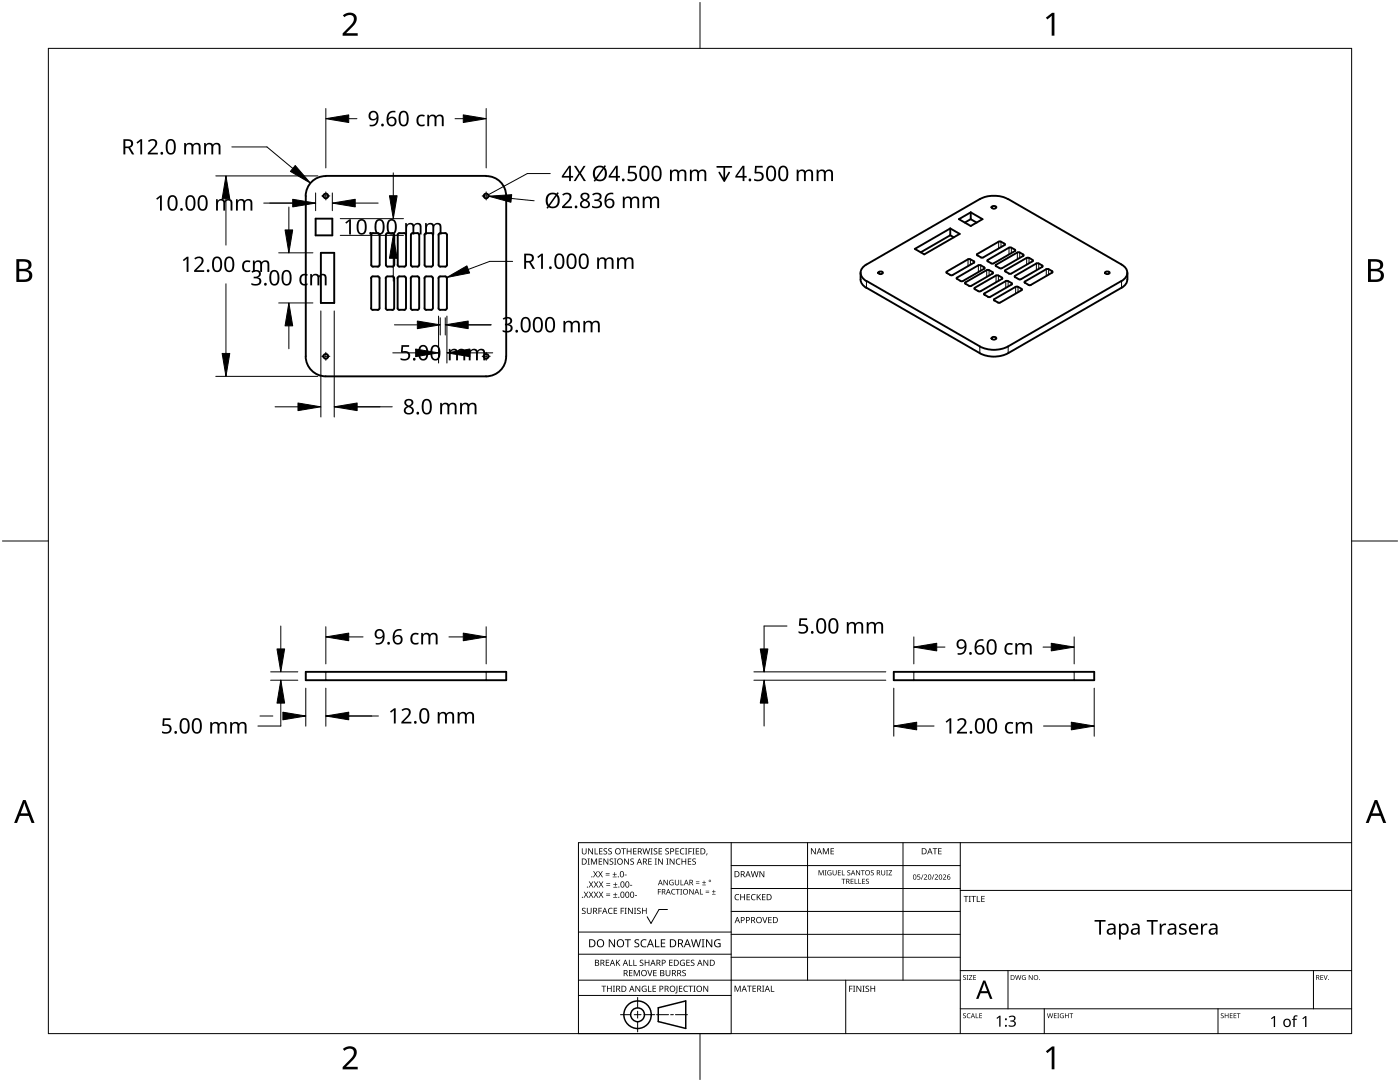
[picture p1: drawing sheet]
<svg xmlns="http://www.w3.org/2000/svg" width="279mm" height="216mm" viewBox="0 0 279 216" stroke-linecap="round" stroke-linejoin="round" font-family="sans-serif">
<g fill="none" stroke="#000" stroke-width=".38">
<path d="M65 35.1a3.9 3.9 0 0 0-4 4v32a4 4 0 0 0 4 4h32M97 35.1a3.9 3.9 0 0 1 4 4M97 35.1h-32M101 39.1v32M195.5 39.8a6.2 6.2 0 0 1 5.7 0M195.5 39.7l-22.6 13.1M201.2 39.7l22.6 13.1a1.76 1.76 0 0 1 1.2 1.6 1.76 1.76 0 0 1-1.2 1.7M63 43.6h3.3v3.4h-3.3zM64 50.5h2.7v10h-2.7zM74.1 55.5v6M74.1 52.9l.3 .3M74.4 55.2l-.4 .3"/>
<path d="M74.4 55.2h1M74.4 53.2h1M75.4 46.5l.3 .2v.2M75.4 55.2l.3 .1v.2v6M75.4 46.5h-1l-.3 .4v6M75.7 52.9l-.3 .3M75.8 46.9v6M77 46.9l.3-.4h1.1l.3 .4M77 52.9l.3 .3M77 46.9v6M77.3 55.2l-.3 .3v6M77.3 55.2h1"/>
<path d="M77.4 53.2h1M78.3 55.2l.3 .1 .1 .2M78.7 52.9l-.4 .3M78.7 55.5v6M78.7 46.9v6M79.3 52.9l.4 .3M79.4 55.5v6M79.4 46.9v6M79.7 46.5l-.4 .4M79.7 55.2l-.4 .3M79.7 55.2h1M79.7 53.2h1"/>
<path d="M79.7 46.5h1M80.7 46.5l.3 .4v6M80.7 55.2l.3 .1v.2M81 52.9l-.3 .3M81 55.5v6M82 52.9l.3 .3M82 52.9v-6l.3-.4h1l.3 .2 .1 6.2M82.3 55.2l-.3 .3v6M82.3 55.2h1M82.3 53.2h1M83.3 55.2l.4 .3v6M83.7 52.9l-.4 .3"/>
<path d="M84.7 52.9l.3 .3M84.7 46.9l.4-.4h1l.3 .2v6.2M84.7 46.9v6M85 55.2l-.3 .3v6M85.1 55.2h1M85.1 53.2h1M86.1 55.2l.2 .1 .1 .2M86.4 55.5v6M86.4 52.9l-.3 .3M87.5 52.9l.3 .3M87.5 46.9l.4-.4h1l.3 .2v6.2M87.5 46.9v6"/>
<path d="M87.8 55.2l-.3 .3v6M87.9 55.2h1M87.9 53.2h1M88.9 55.2l.2 .1 .1 .2M89.2 55.5v6M89.2 52.9l-.3 .3M171.7 54.4a2.53 2.53 0 0 0 1.2 3M172.9 52.8a1.76 1.76 0 0 0-1.2 1.6 1.76 1.76 0 0 0 1.2 1.7M172.9 57.4l22.6 13.1a6.2 6.2 0 0 0 5.7 0M172.9 56.1l22.6 13M175.3 54.3l.2-.1a.49 .49 0 0 1 .7 .2 .55 .55 0 0 1-.9 0zM182.6 49.7l7-4.1 1.9 1.1-7 4.1z"/>
<path d="M189.6 46.9l.8 .5M189.6 46.9l-5.8 3.4M189.6 45.6v1.3M191 55.4l-.1 .1 .1 .2M191 55.7l.7 .4M191.4 43.7l2.3-1.3 2.4 1.3-2.4 1.4zM191.7 56.1h.5M192.7 56.3v.3M192.7 56.6l.7 .4M193.2 51.8h.4M193.2 51.7l-4.3 2.5M193.4 57.1h.4"/>
<path d="M193.7 51.7l.7 .4M193.7 42.4v1.3M193.7 43.7l-1.1 .7M193.7 43.7l1.2 .7M194.4 52.2v.3M194.4 52.4l-4.3 2.5h-.4l-.8-.5v-.2M195 50.7v.3M195.1 50.9l.7 .5M195.2 58.1h.5M195.7 51.4h.5M196.4 53.4v.2l-4.2 2.5M196.4 53.3l-1-.4-4.4 2.5"/>
<path d="M196.9 53.9h.5M196.9 53.9l-4.2 2.4M197.4 53.9l.7 .4M197.8 52.6h.5M198 41.2l.1-.1a.54 .54 0 0 1 .7 .3 .55 .55 0 0 1-.9 0zM198.1 54.3v.3M198.1 54.6l-4.2 2.4M198.4 59.7v.3M198.5 60l.7 .4M198.8 53.1l.7 .4M199.2 55h-.4l-4.3 2.5v.2l.7 .4M199.3 55l.7 .4"/>
<path d="M199.3 48.3l.4-.1 .8 .4 .1 .2-.2 .1M199.3 48.2l-4.2 2.5M199.5 53.5h.4M199.9 55.4v.3M200 55.7l-4.3 2.4M200.5 48.9l-4.3 2.5M200.6 53.9v.3M200.7 54.2l.7 .4M201.2 56.1h-.5l-4.4 2.6 .9 .5M201.2 56.1l.7 .4M201.3 54.6h.5M201.3 49.4h.5"/>
<path d="M201.4 49.4l-4.4 2.5 .1 .3 .7 .3M201.8 49.4l.7 .4M201.9 56.5v.3M201.9 56.8l-4.2 2.4h-.6M202.5 49.8v.3M202.5 50.1l-4.2 2.4M202.6 55v.3M202.6 55.3l.7 .4M203 50.4h.5M203 50.4l-4.2 2.4v.3M203.3 55.7h.5M203.5 50.4l.7 .4"/>
<path d="M203.8 57.7l.2 .1-.2 .1M203.9 57.6l-1.1-.4-4.3 2.5M203.9 57.9l-4.3 2.5h-.5M204.2 50.8l.1 .1-.1 .2M204.2 51.1l-4.2 2.4M204.6 56.4l.7 .4M204.9 51.5h.5M204.9 51.5l-4.2 2.4M205.2 56.9h.5M205.4 51.5l.7 .4M206 51.9l.2 .1-.2 .2-4.2 2.4M206.8 52.6h.5"/>
<path d="M206.8 52.6l-4.2 2.4M207.3 52.6l.8 .4v.2l-4.3 2.5M209.3 53.7h-.5l-4.2 2.5-.2 .1 .2 .2M209.3 53.7l.7 .4M210 54.1v.3M210 54.4l-4.3 2.4M220.6 54.3l.2-.1a.48 .48 0 0 1 .6 .2 .55 .55 0 0 1-.9 0zM223.8 56.1l-22.6 13M225 55.8a1.85 1.85 0 0 1-1.2 1.6l-22.6 13.1M225 54.4v1.4M74 61.5l.4 .3M74.4 61.8h1"/>
<path d="M75.7 61.5l-.3 .3M77 61.5l.3 .3M77.3 61.8h1M78.7 61.5l-.4 .3M79.3 61.5l.4 .3M79.7 61.8h1M81 61.5l-.3 .3M82 61.5l.3 .3M82.3 61.8h1M83.7 61.5l-.4 .3M84.7 61.5l.3 .3M85.1 61.8h1"/>
<path d="M86.4 61.5l-.3 .3M87.5 61.5l.3 .3M87.9 61.8h1M89.2 61.5l-.3 .3M101 71.1a4 4 0 0 1-4 4M195.5 69.1a6.2 6.2 0 0 0 5.7 0M198 67.4l.1-.1a.51 .51 0 0 1 .7 .2l-.5 .3-.3-.2zM61 134.1h40v1.6h-40zM178.4 134.1h40v1.6h-40z"/>
<circle cx="65" cy="39.1" r=".48"/>
<circle cx="97" cy="39.1" r=".48"/>
<circle cx="65" cy="71.1" r=".48"/>
<circle cx="97" cy="71.1" r=".48"/>
</g>
<g fill="none" stroke="#000" stroke-width=".2">
<path d="M172.9 56.1v1.3M188.9 54.2v.3M191 55.4v.3M192.7 56.3v.3M193.2 51.7v1.4M193.7 51.7v1.1M194.4 52.1v.3M194.5 57.4v.3M195.1 50.7v.2M195.3 52.9v1.4M195.7 52.9v1.1M196.4 53.3v.3"/>
<path d="M196.5 58.5v.3M196.9 53.9v1.4M197.1 51.9v.2M197.4 53.9v1.1M198.1 54.3v.3M198.5 59.7v.3M198.8 55v1.3M198.8 52.8v.3M199.3 55v1.1M199.3 48.2v1.4M199.8 48.2v1.1M200 55.4v.3"/>
<path d="M200.5 48.6v.3M200.7 53.9v.3M200.7 56.1v1.3M201.2 56.1v1.1M201.4 49.4v1.4M201.8 49.4v1.1M201.9 56.5v.3M202.5 49.8v.3M202.6 55v.3M202.7 57.2v1.4M203 50.4v1.3M203.2 57.2v1.1"/>
<path d="M203.5 50.4v1.1M203.9 57.6v.3M204.2 50.8v.3M204.6 56.2v.2M204.9 51.5v1.3M205.4 51.5v1M206.1 51.9v.2M206.8 52.6v1.3M207.3 52.6v1.1M208 53v.3M208.8 53.7v1.4M209.3 53.7v1.1"/>
<path d="M210 54.1v.3M223.8 56.1v1.3M195.5 69.1v1.4M201.2 69.1v1.4M65 134.1v1.6M97 134.1v1.6M182.4 134.1v1.6M214.4 134.1v1.6"/>
</g>
<path d="M9.7 9.7h260v196.5h-260z" fill="none" stroke="#000" stroke-width=".2"/>
<path d="M139.7 .5v9.2M.5 108h9.2M269.7 108h9.2M139.7 206.2v9.2" fill="none" stroke="#000" stroke-width=".2"/>
<g fill="#000">
<path d="M68.4 3.1a1.64 1.64 0 0 1 2.8 .4 2.52 2.52 0 0 1-1.2 2.2l-.9 .9h2.3v.5h-3v-.4l1.2-1.2a1.95 1.95 0 0 0 .9-2.2 1.23 1.23 0 0 0-1.8 .1zM208.7 3.5l1.3-.9h.4v4.5h-.5v-4l-.9 .8zM68.4 209.3a1.64 1.64 0 0 1 2.8 .4 2.52 2.52 0 0 1-1.2 2.2l-.9 1h2.3v.5h-3v-.5l1.2-1.2a1.95 1.95 0 0 0 .9-2.1 1.23 1.23 0 0 0-1.8 .1zM208.7 209.8l1.3-1h.4v4.6h-.5v-4l-.9 .7z"/>
<path d="M3.3 51.7h1.3a1.28 1.28 0 0 1 1.7 1.3 1.04 1.04 0 0 1-.9 .9 1.23 1.23 0 0 1 1 1.5 1.23 1.23 0 0 1-1.5 .9h-1.6zM3.8 54.1v1.7h1a.86 .86 0 0 0 1-.9 .86 .86 0 0 0-1.1-.8zM3.8 52.2v1.4h.9a.78 .78 0 0 0 1-.7 .78 .78 0 0 0-1.1-.7z"/>
<path d="M273 51.7h1.3a1.28 1.28 0 0 1 1.7 1.3 1.04 1.04 0 0 1-.8 .9 1.23 1.23 0 0 1 1 1.5 1.23 1.23 0 0 1-1.6 .9h-1.6zM273.6 54.1v1.7h.9a.86 .86 0 0 0 1.1-.9 .86 .86 0 0 0-1.1-.8zM273.6 52.2v1.4h.8a.78 .78 0 0 0 1-.7 .78 .78 0 0 0-1.1-.7z"/>
<path d="M4.6 159.6h.5l1.8 4.6h-.6l-.6-1.4h-1.8l-.5 1.4h-.6zM4.8 160.2l-.7 2.1h1.5z"/>
<path d="M274.3 159.6h.6l1.7 4.6h-.6l-.5-1.4h-1.8l-.6 1.4h-.5zM274.6 160.2l-.7 2.1h1.4z"/>
</g>
<g fill="none" stroke="#000" stroke-width=".2">
<path d="M145.9 168.1v38.1h-30.5v-38.1h154.3M145.9 172.7h45.7M145.9 177.3h45.7M161.2 168.1v27.5M180.2 168.1v27.5M191.6 168.1v38.1M191.6 177.7h78.1M115.4 198.6h30.5M115.4 195.6h76.2M115.4 190.4h30.5M115.4 186h30.5M127.3 199v2.1"/>
<path d="M133.2 181.5h-1.7l-1.6 2.8-.7-1.4M145.9 181.9h45.7M145.9 186.4h45.7M145.9 191h45.7M168.8 195.6v10.6M191.6 193.7h78.1M201.2 193.7v7.6M262.1 193.7v7.6M123.8 202.5h2.1M126.6 202.5h1.3M127.3 201.8v1.4M127.3 203.8v2.1"/>
<path d="M128.6 202.5h2.1M131 202.5h2.4M133.8 202.5h.6M134.8 202.5h2.4M191.6 201.3h78.1M208.4 201.3v4.9M243.1 201.3v4.9"/>
</g>
<g fill="#000">
<path d="M116.1 169.3h.2v.8a.32 .32 0 0 0 .3 .3 .32 .32 0 0 0 .3-.3v-.8h.2v.8a.47 .47 0 0 1-.5 .4 .47 .47 0 0 1-.5-.5zM116.5 177.9h.2l.3 .5 .3-.5h.1l-.4 .6 .4 .6h-.1l-.3-.5-.4 .5h-.1l.4-.6zM117.3 171.3h.4l-.1 .1v1l.1 .1h-.4l.1-.1v-1zM117.4 169.3h.2l.6 1v-1h.1v1.2h-.1l-.7-1v1h-.1zM117.5 177.9h.2l.3 .5 .3-.5h.1l-.4 .6 .4 .6h-.1l-.4-.5-.3 .5h-.1l.4-.6zM117.5 175.9h.2l.3 .5 .3-.5h.1l-.4 .6 .5 .6h-.2l-.3-.5-.4 .5h-.1l.4-.6zM117.9 171.3h.3l.3 1 .4-1h.3v1.2h-.2v-1l-.4 1h-.1l-.4-1v1h-.2zM118.7 169.3h.1v1h.6v.2h-.7zM118.4 173.8h.1l.3 .5 .3-.5h.2l-.4 .6 .4 .7h-.1l-.4-.6-.3 .6h-.1l.4-.7zM118.5 177.9h.2l.2 .5 .3-.5h.2l-.4 .6 .4 .6h-.1l-.4-.5-.3 .5h-.1l.4-.6zM118.5 175.9h.2l.3 .5 .3-.5h.1l-.4 .6 .4 .6h-.1l-.3-.5-.4 .5h-.1l.4-.6zM119.5 171.3h.7v.1h-.6v.4h.5v.2h-.5v.4h.6v.1h-.7z"/>
<path d="M119.6 169.3h.6v.1h-.5v.4h.5v.1h-.5v.4h.5v.2h-.6zM119.4 173.8h.1l.3 .5 .3-.5h.2l-.4 .6 .4 .7h-.1l-.4-.6-.3 .6h-.2l.5-.7zM119.5 177.9h.1l.3 .5 .3-.5h.2l-.4 .6 .4 .6h-.1l-.4-.5-.3 .5h-.1l.4-.6zM119.5 175.9h.2l.3 .5 .3-.5h.1l-.4 .6 .4 .6h-.1l-.4-.5-.3 .5h-.1l.4-.6zM120.9 174.6h.8v.1h-.8zM120.9 174.2h.8v.1h-.8zM121 178.7h.8v.1h-.8zM121 178.3h.8v.1h-.8zM121 176.6h.8v.1h-.8zM121 176.3h.8v.1h-.8zM120.5 169.4l.4-.1h.3l-.1 .1a.25 .25 0 0 0-.4-.1 .25 .25 0 0 0 0 .4l.4 .3 .1 .2-.3 .3-.5-.1v-.1h.2a.27 .27 0 0 0 .4-.1 .27 .27 0 0 0-.3-.3l-.2-.2zM120.4 171.3h.2l.7 1-.1-1h.2v1.2h-.2l-.6-1v1h-.2z"/>
<path d="M121.4 169.4l.5-.1h.2v.1a.25 .25 0 0 0-.4-.1 .25 .25 0 0 0 0 .4l.4 .3v.2l-.2 .3-.5-.1v-.1h.1a.27 .27 0 0 0 .5-.1 .27 .27 0 0 0-.4-.3l-.2-.2zM122.3 174.9h.8v.2h-.8zM122.4 179h.8v.1h-.8zM122.4 177h.8v.1h-.8zM121.7 171.4l.4-.1 .3 .1-.1 .1a.25 .25 0 0 0-.4-.1 .25 .25 0 0 0 0 .4 .42 .42 0 0 1 .5 .5 .42 .42 0 0 1-.7 .2l-.1-.2 .2 .1a.27 .27 0 0 0 .5-.2 .27 .27 0 0 0-.4-.3l-.2-.2zM122.6 174h.1v.4h.4v.1h-.4v.4h-.1v-.4h-.3v-.1h.3zM122.7 178.1h.1v.4h.4v.1h-.4v.3h-.1v-.3h-.3v-.1h.3zM122.7 176.1h.2v.3h.3v.2h-.3v.3h-.2v-.3h-.3v-.2h.3zM122.6 171.3h.4l-.1 .1v1l.1 .1h-.4l.1-.1v-1zM124 169.3h.9v.1h-.4v1.1h-.1v-1.1h-.4zM124.7 174.5h.4v.2h-.4zM124.6 171.3h.1l.7 1v-1h.1v1.2h-.2l-.6-1v1h-.1z"/>
<path d="M125.7 176.6h.5v.1h-.5zM125.1 169.3h.1v.5h.7v-.5h.1v1.2h-.1v-.6h-.7v.6h-.1zM125.8 171.4l.5-.1 .2 .1v.1a.25 .25 0 0 0-.4-.1 .25 .25 0 0 0 0 .4 .42 .42 0 0 1 .4 .5 .42 .42 0 0 1-.7 .2v-.2l.1 .1a.27 .27 0 0 0 .5-.2 .27 .27 0 0 0-.4-.3l-.2-.2zM126.7 178.6h.4v.2h-.4zM126.4 169.3h.6v.1h-.5v.4h.5v.1h-.5v.4h.5v.2h-.6zM128.2 169.3h.2l.2 1 .3-1h.2l.2 1 .3-1h.1l-.3 1.2h-.1l-.3-1.1-.3 1.1h-.2zM129.4 171.3h.7v.1h-.6v.4h.5v.2h-.5v.4h.6v.1h-.7zM129.8 169.3h.5l-.2 .1v1l.2 .1h-.5l.2-.1v-1zM130.7 171.3h.4l-.1 .1v1l.1 .1h-.4l.1-.1v-1zM130.5 169.4l.4-.1h.3l-.1 .1a.25 .25 0 0 0-.4-.1 .25 .25 0 0 0 0 .4l.4 .3 .1 .2-.2 .3-.6-.1v-.1h.2a.27 .27 0 0 0 .4-.1 .27 .27 0 0 0-.3-.3l-.2-.2zM131.3 177.4h.6v.1h-.5v.4h.5v.1h-.5v.5h-.1zM131.4 169.3h.7v.1h-.5v.4h.5v.1h-.5v.4h.5v.2h-.7z"/>
<path d="M131.3 171.3h.2l.7 1v-1h.1v1.2h-.2l-.6-1v1h-.2zM132.4 175.6h.2l.6 .9v-.9h.1v1h-.2l-.6-.9v.9h-.1zM133 171.3h.4l-.1 .1v1l.1 .1h-.4l.1-.1v-1zM132.8 169.4l.4-.1h.3l-.1 .1a.25 .25 0 0 0-.3-.1 .25 .25 0 0 0 0 .4l.4 .3v.2l-.2 .3-.5-.1v-.1h.1a.27 .27 0 0 0 .5-.1 .27 .27 0 0 0-.4-.3l-.2-.2zM133.7 175.7l.5-.2 .2 .1v.1a.45 .45 0 0 0-.7 .4 .45 .45 0 0 0 .6 .4v-.3h-.2v-.1h.3v.5a.6 .6 0 0 1-.8-.1 .6 .6 0 0 1 .1-.8zM134.1 177.5l.4-.1h.3l-.1 .2a.44 .44 0 0 0-.6 .4 .44 .44 0 0 0 .6 .3 .52 .52 0 0 1-.7 0 .52 .52 0 0 1 .1-.8zM133.6 171.3h.2l.7 1v-1h.1v1.2h-.2l-.6-1v1h-.2zM134.9 177.4h.8v.1h-.4v1h-.1v-1h-.3zM135 171.5l.5-.2 .3 .1-.1 .1a.49 .49 0 0 0-.7 .4 .49 .49 0 0 0 .7 .5 .52 .52 0 0 1-.6 0 .52 .52 0 0 1-.2-.6zM134.8 169.3h.7v.1h-.6v.4h.5v.1h-.5v.4h.6v.2h-.7zM134.7 175.6h.1v.7a.28 .28 0 0 0 .3 .2 .28 .28 0 0 0 .3-.2v-.7h.1v.7a.42 .42 0 0 1-.4 .4 .42 .42 0 0 1-.4-.4zM135.8 175.6h.2v.9h.4v.1h-.6z"/>
<path d="M135.8 177.4h.3l-.1 .1v.9l.1 .1h-.3l.1-.1v-.9zM135.8 169.4l.4-.1h.4l-.1 .1h-.2a.49 .49 0 0 0-.4 .6 .49 .49 0 0 0 .7 .3 .52 .52 0 0 1-.7 .1 .52 .52 0 0 1-.2-.6zM136 171.3h.2v.5h.6v-.5h.1v1.2h-.1v-.5h-.6v.5h-.2zM136.7 169.3h.5l-.2 .1v1l.2 .1h-.5l.2-.1v-1zM137.4 169.3h.7v.1h-.6v.4h.5v.2h-.5v.5h-.1zM137.3 171.3h.7v.1h-.6v.4h.5v.2h-.5v.4h.6v.1h-.7zM137.6 177.4h.1l.6 .9v-.9h.1v1.1h-.1l-.6-.9v.9h-.1zM138.2 169.3h.4l-.1 .1v1l.1 .1h-.4l.1-.1v-1zM138.9 176.2h.7v.1h-.7zM138.9 175.9h.7v.1h-.7zM138.2 171.4l.4-.1 .3 .1-.1 .1a.25 .25 0 0 0-.4-.1 .25 .25 0 0 0 0 .4 .42 .42 0 0 1 .5 .5 .42 .42 0 0 1-.7 .2l-.1-.2 .2 .1a.27 .27 0 0 0 .5-.2 .27 .27 0 0 0-.4-.3l-.2-.2zM138.9 169.3h.6v.1h-.5v.4h.5v.1h-.5v.4h.5v.2h-.6z"/>
<path d="M139.7 177.4h.1v1h.5v.1h-.6zM140.1 176.5h.8v.1h-.8zM140.5 175.7h.1v.3h.3v.2h-.3v.3h-.1v-.3h-.4v-.2h.4zM140.8 178h.7v.2h-.7zM140.8 177.7h.7v.1h-.7zM141 170.3h.2l-.3 .4zM142.1 178.4h.7v.1h-.7zM142.4 177.6h.1v.3h.3v.1h-.3v.3h-.1v-.3h-.3v-.1h.3zM146.8 178.6l.4-.2 .3 .1v.1a.49 .49 0 0 0-.7 .4 .49 .49 0 0 0 .7 .5 .52 .52 0 0 1-.7 0 .52 .52 0 0 1-.2-.6zM147.7 178.4h.2v.5h.6v-.5h.2v1.2h-.2v-.5h-.6v.5h-.2zM149 178.4h.7v.1h-.5v.4h.4v.2h-.4v.4h.5v.1h-.7zM150 178.6l.5-.2 .3 .1-.1 .1a.49 .49 0 0 0-.7 .4 .49 .49 0 0 0 .8 .5 .52 .52 0 0 1-.7 0 .52 .52 0 0 1-.2-.6z"/>
<path d="M149.8 173.8h.2l.3 1.1 .2-1.1h.2l.3 1.1 .2-1.1h.2l-.3 1.2h-.2l-.3-1-.3 1h-.1zM151 178.4h.2v.6l.5-.6h.2l-.5 .5 .5 .7h-.2l-.4-.6-.1 .6h-.2zM151.6 173.8h.1l.7 1v-1h.1v1.2h-.1l-.7-1v1h-.1zM152.1 178.4h.7v.1h-.6v.4h.5v.2h-.5v.4h.6v.1h-.7zM161.8 169.3h.2l.7 1v-1h.1v1.2h-.2l-.6-1v1h-.2zM163.4 173.6h.2l.3 .9 .3-.9h.2v1.1h-.1v-.9l-.5 .9-.3-.9v.9h-.1zM164.2 169.3h.2l.4 .9 .4-.9h.2v1.2h-.1v-1.1l-.4 1.1h-.1l-.4-1.1v1.1h-.2zM164.6 173.6h.3l-.1 .1v.9l.1 .1h-.3l.1-.1v-.9zM165.2 173.8l.5-.2 .2 .1v.1a.42 .42 0 0 0-.7 .3 .42 .42 0 0 0 .6 .4v-.3h-.2v-.1h.3v.5a.56 .56 0 0 1-.7-.1 .56 .56 0 0 1 0-.7zM165.8 169.3h.6v.1h-.5v.4h.5v.1h-.5v.4h.5v.2h-.6zM166.2 173.6h.1v.7a.26 .26 0 0 0 .3 .3 .26 .26 0 0 0 .2-.3v-.7h.2v.7a.39 .39 0 0 1-.4 .4 .39 .39 0 0 1-.4-.4zM167.2 173.6h.6v.2h-.4v.3h.4v.1h-.4v.3h.4v.2h-.6z"/>
<path d="M168 173.6h.1v.9h.5v.2h-.6zM168 175.4h.7v.1h-.3v.9h-.1v-.9h-.3zM169.1 173.7l.4-.1 .2 .1v.1a.24 .24 0 0 0-.4-.1 .24 .24 0 0 0-.1 .3 .24 .24 0 0 0 .3 .1l.2 .2v.3l-.4 .1-.2-.1v-.1a.26 .26 0 0 0 .4 .1 .26 .26 0 0 0 .1-.4 .26 .26 0 0 0-.4-.1zM169.8 175.4h.5v.1h-.4v.3h.4v.1h-.4v.4h.4v.1h-.5zM170.6 175.4h.1v.9h.4v.1h-.5zM171.3 175.4h.1v.9h.5v.1h-.6zM170.8 173.6h.2l.5 .9v-.9h.1v1.1h-.1l-.6-.9 .1 .9h-.2zM171.8 173.6h.8v.2h-.4v.9h-.1v-.9h-.3zM172.1 175.4h.5v.1h-.4v.3h.4v.1h-.4v.4h.4v.1h-.5zM172.9 175.5l.3-.2 .2 .1v.1a.24 .24 0 0 0-.3-.1 .24 .24 0 0 0-.2 .3 .24 .24 0 0 0 .4 .1l.1 .2-.1 .3-.4 .1v-.2a.26 .26 0 0 0 .3 .1 .26 .26 0 0 0 .1-.3 .26 .26 0 0 0-.4-.2zM173.8 173.7l.4-.1 .2 .1-.1 .1a.24 .24 0 0 0-.3-.1 .24 .24 0 0 0-.1 .3 .24 .24 0 0 0 .3 .1l.2 .2v.3l-.4 .1-.2-.1v-.1a.26 .26 0 0 0 .4 .1 .26 .26 0 0 0 .1-.4 .26 .26 0 0 0-.4-.1zM175.9 173.6h.1v.7a.26 .26 0 0 0 .3 .3 .26 .26 0 0 0 .2-.3v-.7h.2v.7a.39 .39 0 0 1-.4 .4 .39 .39 0 0 1-.4-.4z"/>
<path d="M176.8 173.6h.4l-.1 .1v.9l.1 .1h-.4l.2-.1v-.9zM177.3 173.6h.7l-.5 .9h.5v.2h-.7l.6-.9h-.6zM183.1 174.5h.5v.1h-.4v.3a.34 .34 0 0 1 .4 .2 .34 .34 0 0 1-.1 .4 .34 .34 0 0 1-.5-.1 .27 .27 0 0 0 .4 .1 .27 .27 0 0 0 .1-.4 .27 .27 0 0 0-.4-.1zM184.2 174.5h.1l-.4 1h-.1zM184.4 174.6a.37 .37 0 0 1 .6 0 .37 .37 0 0 1-.3 .6l-.2 .2h.5v.1h-.6l.2-.4a.27 .27 0 0 0 .3-.3 .27 .27 0 0 0-.4-.2zM186.3 174.5h.2l-.4 1h-.2zM186.1 169.3h.9v.1h-.3v1.1h-.2v-1.1h-.4zM186.5 174.6a.37 .37 0 0 1 .6 0 .37 .37 0 0 1-.2 .6l-.2 .2h.5v.1h-.7l.3-.4a.27 .27 0 0 0 .3-.3 .27 .27 0 0 0-.4-.2zM187.2 169.3h.7v.1h-.5v.4h.5v.1h-.5v.4h.5v.2h-.7zM188.2 174.6a.37 .37 0 0 1 .6 0 .37 .37 0 0 1-.3 .6l-.2 .2h.5v.1h-.6l.2-.4a.27 .27 0 0 0 .3-.3 .27 .27 0 0 0-.4-.2zM192.3 178.8h.9v.1h-.3v1.1h-.2v-1.1h-.4zM193.3 178.8h.5l-.2 .1v1l.2 .1h-.5l.2-.1v-1z"/>
<path d="M193.8 178.8h1v.1h-.4v1.1h-.2v-1.1h-.4zM194.9 178.8h.2v1.1h.5v.1h-.7zM195.8 178.8h.7v.1h-.5v.4h.5v.1h-.5v.5h.5v.1h-.7zM116.2 181.3l.4-.2 .3 .1-.1 .1a.25 .25 0 0 0-.4-.1 .25 .25 0 0 0 0 .4l.4 .2 .1 .3-.3 .3-.5-.1v-.1h.2a.27 .27 0 0 0 .4-.1 .27 .27 0 0 0-.3-.3l-.2-.2zM117.1 181.1h.2v.8a.32 .32 0 0 0 .3 .3 .32 .32 0 0 0 .3-.3v-.8h.2v.8a.47 .47 0 0 1-.5 .5 .47 .47 0 0 1-.5-.5zM119.4 181.1h.7v.2h-.5v.4h.5v.1h-.5v.6h-.2zM120 196.7h1v.1h-.4v1.1h-.2v-1.1h-.4zM120.9 191.5h.7v.1h-.5v.4h.4v.2h-.4v.4h.5v.1h-.7zM121.5 181.3l.4-.2 .4 .1-.1 .1a.49 .49 0 0 0-.7 .5 .49 .49 0 0 0 .7 .4 .52 .52 0 0 1-.6 .1 .52 .52 0 0 1-.3-.6zM121.1 196.7h.2v.5h.6v-.5h.2v1.2h-.2v-.6h-.6v.6h-.2zM121.5 187.4h.2l.9 1.3v-1.3h.1v1.6h-.2l-.8-1.3v1.3h-.2zM122.3 196.7h.4l-.1 .1v1l.1 .1h-.4l.2-.1v-1z"/>
<path d="M122.5 181.1h.7v.2h-.6v.4h.5v.1h-.5v.4h.6v.2h-.7zM122.9 191.5h.2v.6l.5-.6h.2l-.5 .5 .5 .7h-.2l-.4-.6-.1 .6h-.2zM123.9 181.1h.6v.2h-.5v.4h.5v.1h-.5v.6h-.1zM124.7 181.1h.4l-.2 .2v.9l.2 .2h-.4l.1-.2v-.9zM124.7 187.4h1.2v.2h-.5v1.4h-.2v-1.4h-.5zM125.5 191.5h.2v1.1h.5v.1h-.7zM125.5 193.6h.7v.1h-.5v.4h.5v.1h-.5v.4h.5v.2h-.7zM125.3 181.1h.2l.7 1.1-.1-1.1h.2v1.3h-.2l-.6-1v1h-.2zM126.4 191.5h.2v1.1h.5v.1h-.7zM126.5 181.1h.5l-.2 .2v.9l.2 .2h-.5l.2-.2v-.9zM126.5 193.6h.2l.4 1 .4-1h.2v1.2h-.2v-1.1l-.4 1.1h-.1l-.4-1.1v1.1h-.1zM126.7 187.6l.3-.2 .6 .1-.2 .1a.33 .33 0 0 0-.6 .2 .33 .33 0 0 0 .4 .4 .47 .47 0 0 1 .4 .6 .47 .47 0 0 1-.7 .2h-.3v-.2h.2a.35 .35 0 0 0 .6-.2 .35 .35 0 0 0-.5-.4l-.3-.2z"/>
<path d="M126.8 196.7h.2l.6 1v-1h.2v1.2h-.2l-.7-1 .1 1h-.2zM127.2 181.3l.4-.2 .3 .1-.1 .1a.25 .25 0 0 0-.4-.1 .25 .25 0 0 0 0 .4l.4 .2 .1 .3-.3 .3-.5-.1v-.1h.2a.27 .27 0 0 0 .4-.1 .27 .27 0 0 0-.3-.3l-.2-.2zM127.7 191.6l.5-.1 .2 .1v.1a.25 .25 0 0 0-.4-.1 .25 .25 0 0 0 0 .4l.4 .2v.3l-.2 .2h-.5v-.2l.1 .1a.27 .27 0 0 0 .5-.2 .27 .27 0 0 0-.4-.3l-.2-.2zM128 187.6l.6-.2 .4 .1v.2a.64 .64 0 0 0-1 .5 .64 .64 0 0 0 1 .6v.2a.83 .83 0 0 1-1.1-.3 .83 .83 0 0 1 .1-1.1zM128.2 196.8l.6-.1 .2 .1v.1a.5 .5 0 0 0-.8 .4 .5 .5 0 0 0 .7 .5v-.4h-.3v-.1h.4v.6a.66 .66 0 0 1-.8-.2 .66 .66 0 0 1 0-.9zM128.1 181.1h.2v.6h.6v-.6h.2v1.3h-.2v-.6h-.6v.6h-.2zM129.2 193.6h.1l.4 1 .3-1h.2l-.4 1.2h-.2zM129.3 196.7h.2v1.1h.5v.1h-.7zM128.7 191.5h.1v.5h.6v-.5h.2v1.2h-.2v-.5h-.6v.5h-.1zM130.7 187.4h.2v1.4h.7v.2h-.9zM130.2 196.7h.7v.1h-.5v.4h.5v.1h-.5v.5h.5v.1h-.7zM130.4 193.6h.6v.1h-.5v.4h.5v.1h-.5v.4h.5v.2h-.6z"/>
<path d="M131.9 187.4h.9v.2h-.7v.5h.6v.2h-.6v.5h.7v.2h-.9zM132.8 193.6h.2v.7a.32 .32 0 0 0 .3 .4 .32 .32 0 0 0 .3-.4v-.7h.2v.7a.47 .47 0 0 1-.5 .5 .47 .47 0 0 1-.5-.5zM133.5 191.5h.7v.1h-.5v.4h.5v.2h-.5v.4h.5v.1h-.7zM135 196.7h.2v1.3l-.1 .2h-.3l-.1-.1 .3-.2zM135.5 196.7h.7v.1h-.5v.4h.4v.1h-.4v.5h.5v.1h-.7zM135.8 191.7l.5-.2 .4 .1-.1 .1a.5 .5 0 0 0-.8 .4 .5 .5 0 0 0 .7 .5v-.4h-.2v-.1h.4v.6a.66 .66 0 0 1-.9-.1 .66 .66 0 0 1 0-.9zM136.2 193.7l.4-.2 .3 .1-.1 .1a.25 .25 0 0 0-.4-.1 .25 .25 0 0 0 0 .4 .42 .42 0 0 1 .5 .6 .42 .42 0 0 1-.7 .2l-.1-.2h.2a.27 .27 0 0 0 .5-.1 .27 .27 0 0 0-.4-.3l-.2-.2zM136.5 196.8l.5-.1 .3 .1-.1 .1a.49 .49 0 0 0-.7 .4 .49 .49 0 0 0 .8 .4 .52 .52 0 0 1-.7 .1 .52 .52 0 0 1-.2-.6zM137 191.5h.7v.1h-.6v.4h.5v.2h-.5v.4h.6v.1h-.7zM137.4 196.7h.9v.1h-.4v1.1h-.1v-1.1h-.4zM137.9 191.6l.4-.1 .3 .1-.1 .1a.25 .25 0 0 0-.4-.1 .25 .25 0 0 0 0 .4l.4 .2 .1 .3-.2 .2h-.6v-.2l.2 .1a.27 .27 0 0 0 .5-.2 .27 .27 0 0 0-.4-.3l-.2-.2zM138.4 196.7h.4l-.1 .1v1l.1 .1h-.4l.1-.1v-1z"/>
<path d="M137.9 187.4h.2l.3 1.4 .4-1.4h.2l.4 1.4 .3-1.4h.2l-.4 1.6h-.2l-.4-1.3-.4 1.3h-.2zM140 187.4h.6l-.2 .2v1.3l.2 .1h-.6l.2-.1v-1.3zM140.4 196.7h.1l.7 1v-1h.1v1.2h-.1l-.7-1v1h-.1zM140.4 191.5h.2l.6 1v-1h.1v1.2h-.1l-.7-1v1h-.1zM140.9 187.4h.2l.9 1.3v-1.3h.2v1.6h-.3l-.8-1.3v1.3h-.2zM142.7 187.6l.7-.2 .4 .1-.1 .2a.65 .65 0 0 0-1 .5 .65 .65 0 0 0 .9 .6v-.4h-.3v-.2h.5v.7a.86 .86 0 0 1-1.1-.1 .86 .86 0 0 1 0-1.2zM146.6 196.7h.2l.4 1 .4-1h.2v1.2h-.1v-1.1l-.4 1.1h-.2l-.4-1.1v1.1h-.1zM149.1 196.7h.9v.1h-.4v1.1h-.1v-1.1h-.4zM150.2 196.7h.7v.1h-.6v.4h.5v.1h-.5v.5h.6v.1h-.7zM152.1 183h.2l.3 1 .4-1h.2l-.5 1.2h-.1zM152.1 196.7h.4l-.1 .1v1l.1 .1h-.4l.1-.1v-1zM153.8 196.7h.2v1.1h.5v.1h-.7z"/>
<path d="M153.3 183h.7v.1h-.5v.4h.5v.1h-.5v.5h.5v.1h-.7zM169.5 196.7h.6v.1h-.5v.5h.5v.1h-.5v.5h-.1zM170.2 196.7h.5l-.2 .1v1l.2 .1h-.5l.2-.1v-1zM170.9 196.7h.2l.6 1v-1h.2v1.2h-.2l-.6-1v1h-.2zM172.1 196.7h.5l-.2 .1v1l.2 .1h-.5l.2-.1v-1zM172.8 196.8l.4-.1h.2v.2a.25 .25 0 0 0-.4-.1 .25 .25 0 0 0 0 .4l.4 .2 .1 .3-.3 .2h-.5v-.2l.2 .1a.27 .27 0 0 0 .4-.2 .27 .27 0 0 0-.3-.3l-.3-.2zM173.7 196.7h.2v.5h.6v-.5h.2v1.2h-.2v-.6h-.6v.6h-.2zM192.2 194.7l.4-.1h.2l-.1 .1a.24 .24 0 0 0-.3 0 .24 .24 0 0 0-.1 .3 .24 .24 0 0 0 .4 .1l.1 .1-.1 .3h-.4l-.1-.1a.24 .24 0 0 0 .3 .1 .24 .24 0 0 0 .1-.3l-.4-.3zM192.9 194.6h.4l-.1 .1v.7l.1 .1h-.4l.1-.1v-.7zM193.4 194.6h.6l-.5 .8h.6v.1h-.7l.5-.8h-.5zM194.2 194.6h.6v.1h-.4v.3h.4v.1h-.4v.3h.4v.1h-.6zM202.6 194.6h.1l.2 .8 .2-.8h.2l.2 .8 .2-.8h.1l-.2 .9h-.2l-.2-.8-.2 .8h-.2z"/>
<path d="M204.1 194.7l.3-.1h.3l-.1 .1a.4 .4 0 0 0-.6 .4 .4 .4 0 0 0 .6 .3v-.3l-.2-.1h.3v.5a.53 .53 0 0 1-.7-.1 .53 .53 0 0 1 .1-.7zM205.3 194.6h.2l.5 .8v-.8h.1v.9h-.2l-.5-.8v.8h-.1zM218.4 183.6h2.2v.3h-.9v2.6h-.3v-2.6h-1zM228.9 183.6h2.2v.3h-.9v2.6h-.4v-2.6h-.9zM231.4 184.3h.3l.1 .4 .4-.4h.5v.3h-.5l-.3 .4-.1 1.5h-.4zM235.4 184.5a1.29 1.29 0 0 1 1.4-.1l-.1 .3-.5-.1a.35 .35 0 0 0-.6 .1 .35 .35 0 0 0 .4 .5l.7 .3 .2 .4a1 1 0 0 1-1.6 .5v-.3l.7 .1 .4-.1v-.3l-.4-.3a.65 .65 0 0 1-.6-1zM239.7 184.3h.3v.4l.4-.4h.6l-.1 .3h-.5l-.3 .4-.1 1.5h-.3zM263.5 194.6h.6v.1h-.5v.3h.4v.1h-.4v.3h.5v.1h-.6zM264.1 194.6h.2l.2 .8 .3-.8h.2l-.4 .9h-.1zM192.2 202.3l.4-.1h.2l-.1 .1a.24 .24 0 0 0-.3 0 .24 .24 0 0 0-.1 .3 .24 .24 0 0 0 .4 .1l.1 .2-.1 .2-.4 .1-.1-.2a.24 .24 0 0 0 .3 .1 .24 .24 0 0 0 .1-.3l-.4-.2zM193.1 202.3l.6-.1-.3 .1a.4 .4 0 0 0-.3 .5 .4 .4 0 0 0 .5 .2 .46 .46 0 0 1-.6 0 .46 .46 0 0 1 .1-.7zM194.7 202.2h.1v.8h.5v.2h-.6z"/>
<path d="M195.4 202.2h.6v.1h-.4v.3h.4v.1h-.4v.4h.4v.1h-.6zM198.9 203.1l.6-.4h.2v2.2h-.3v-1.9l-.4 .3zM201.3 202.9a.78 .78 0 0 1 .8-.3 .78 .78 0 0 1 .6 .6l-.1 .3-.4 .2a.62 .62 0 0 1 .5 .8 .62 .62 0 0 1-.8 .4l-.6-.1v-.3l.3 .1a.49 .49 0 0 0 .7 0 .49 .49 0 0 0 0-.7l-.7-.1v-.2a.46 .46 0 0 0 .7 0 .46 .46 0 0 0-.1-.7h-.3l-.5 .2zM209 202.2h.1l.2 .8 .2-.8h.1l.3 .8 .2-.8h.1l-.3 1h-.1l-.2-.9-.3 .9h-.1zM210.3 202.2h.6v.1h-.4v.3h.3v.1h-.3v.4h.4v.1h-.6zM211 202.2h.4l-.2 .1v.8l.2 .1h-.4l.1-.1v-.8zM211.6 202.3l.7-.1-.1 .1a.4 .4 0 0 0-.6 .4 .4 .4 0 0 0 .6 .3v-.2l-.2-.2h.3v.5a.53 .53 0 0 1-.7-.1 .53 .53 0 0 1 0-.7zM212.5 202.2h.2v.4h.5v-.4h.1v1h-.1v-.5h-.5v.5h-.2zM213.4 202.2h.8v.1h-.3v.9h-.2v-.9h-.3zM243.7 202.3l.3-.1h.2v.1a.24 .24 0 0 0-.3 0 .24 .24 0 0 0-.1 .3 .24 .24 0 0 0 .3 .1l.1 .2-.1 .2-.4 .1-.1-.2a.24 .24 0 0 0 .4 .1 .24 .24 0 0 0 0-.3l-.3-.2zM244.4 202.2h.2v.4h.5v-.4h.1v1h-.1v-.5h-.5v.5h-.2zM245.4 202.2h.6v.1h-.4v.3h.4v.1h-.4v.4h.4v.1h-.6z"/>
<path d="M246.2 202.2h.5v.1h-.4v.3h.4v.1h-.4v.4h.4v.1h-.5zM246.8 202.2h.8v.1h-.3v.9h-.2v-.9h-.3zM253.7 203.2l.6-.5h.2v2.2h-.3v-1.9l-.4 .4zM258.2 202.7l.3-.1h.5l-.1 .3-.4-.1-.1 .2v.3h.4v.2h-.4v1.4h-.3v-1.4h-.3l.3-.2zM259.9 203.2l.6-.5h.2v2.2h-.2v-1.9l-.5 .4z"/>
<path d="M116.1 171.3h.4a.61 .61 0 0 1 .6 .6 .61 .61 0 0 1-.6 .6h-.4zM116.3 171.4v1h.1a.48 .48 0 0 0 .5-.5 .48 .48 0 0 0-.4-.5z"/>
<path d="M122.7 169.9a.61 .61 0 0 1 1.2 0 .61 .61 0 0 1-1.2 0zM123 169.5a.47 .47 0 0 0-.1 .7 .47 .47 0 0 0 .8 0v-.1a.45 .45 0 0 0-.1-.6 .45 .45 0 0 0-.6 0z"/>
<path d="M123.1 171.9a.61 .61 0 0 1 1.2 0 .61 .61 0 0 1-1.2 0zM123.5 171.5l-.2 .4a.45 .45 0 0 0 .7 .4 .45 .45 0 0 0 0-.8l-.2-.1z"/>
<path d="M123.9 173.9a.51 .51 0 0 1 .6 .1 .51 .51 0 0 1 0 .7 .44 .44 0 0 1-.6 .3 .44 .44 0 0 1-.2-.6zM123.9 174v.1a.48 .48 0 0 0 .3 .8 .53 .53 0 0 0 .2-.5 .53 .53 0 0 0-.4-.4z"/>
<path d="M124 178a.44 .44 0 0 1 .5 0 .44 .44 0 0 1 .1 .5 .46 .46 0 0 1-.4 .7 .46 .46 0 0 1-.4-.7zM124.1 178.1l-.1 .2a.45 .45 0 0 0 .3 .7 .53 .53 0 0 0 .2-.5 .53 .53 0 0 0-.4-.4z"/>
<path d="M124 176a.44 .44 0 0 1 .5 0 .44 .44 0 0 1 .1 .5 .46 .46 0 0 1-.4 .6 .46 .46 0 0 1-.4-.7zM124.1 176.1l-.1 .4a.31 .31 0 0 0 .2 .5 .31 .31 0 0 0 .3-.5l-.1-.4z"/>
<path d="M124.9 178a.5 .5 0 0 1 .7 .1 .5 .5 0 0 1 0 .6 .44 .44 0 0 1-.6 .4 .44 .44 0 0 1-.2-.6zM125 178.1a.48 .48 0 0 0-.1 .6 .48 .48 0 0 0 .4 .3l.1-.8-.2-.2z"/>
<path d="M124.9 176a.44 .44 0 0 1 .6 0 .44 .44 0 0 1 .1 .5 .46 .46 0 0 1-.5 .6 .46 .46 0 0 1-.3-.7zM125 176.1l-.1 .4a.31 .31 0 0 0 .3 .5 .31 .31 0 0 0 .2-.5v-.4z"/>
<path d="M125.9 178a.5 .5 0 0 1 .6 .1 .5 .5 0 0 1 0 .6 .44 .44 0 0 1-.5 .4 .44 .44 0 0 1-.2-.6zM126 178.1l-.1 .1a.48 .48 0 0 0 .4 .8 .53 .53 0 0 0 .2-.5 .53 .53 0 0 0-.5-.4z"/>
<path d="M127.3 169.3h.3a.35 .35 0 0 1 .5 .2 .35 .35 0 0 1-.3 .4l.4 .6h-.2l-.3-.5h-.3v.5h-.1zM127.4 169.4v.4h.2a.23 .23 0 0 0 .3-.2 .23 .23 0 0 0-.3-.2z"/>
<path d="M127.5 171.3h.2l.4 1.2h-.1l-.2-.4h-.4l-.2 .4h-.1zM127.6 171.5l-.2 .5h.4z"/>
<path d="M128.3 171.3h.3a.35 .35 0 0 1 .5 .2 .35 .35 0 0 1-.3 .5l.4 .5h-.2l-.3-.5h-.2v.5h-.2zM128.5 171.4v.5h.1a.23 .23 0 0 0 .3-.2 .23 .23 0 0 0-.3-.3z"/>
<path d="M131.7 175.5h.1l.5 1.1h-.2l-.1-.3h-.4l-.2 .3h-.1zM131.8 175.7l-.2 .5h.4z"/>
<path d="M132.1 177.4h.3a.31 .31 0 0 1 .4 .2 .31 .31 0 0 1-.2 .4l.3 .5h-.2l-.3-.5h-.2v.5h-.1zM132.2 177.5v.4h.2a.21 .21 0 0 0 .2-.2 .21 .21 0 0 0-.2-.2z"/>
<path d="M133.3 177.4h.1l.5 1.1h-.2l-.1-.4h-.4l-.2 .4h-.1zM133.4 177.5l-.2 .5h.4z"/>
<path d="M133.8 169.3h.6l.1 .2-.1 .4-.5 .1v.5h-.1zM133.9 169.4v.5a.29 .29 0 0 0 .5-.3 .29 .29 0 0 0-.5-.2z"/>
<path d="M136.9 175.5h.1l.4 1.1h-.1l-.1-.3h-.5l-.1 .3h-.1zM137 175.7l-.2 .5h.3z"/>
<path d="M136.2 177.9a.55 .55 0 0 1 1.1 0 .55 .55 0 0 1-1.1 0zM136.4 177.9a.45 .45 0 0 0 .9 0 .45 .45 0 0 0-.9 0z"/>
<path d="M137.6 175.6h.3a.31 .31 0 0 1 .4 .2 .31 .31 0 0 1-.2 .4l.3 .4h-.2l-.2-.4h-.3v.4h-.1zM137.7 175.7v.4h.2a.21 .21 0 0 0 .3-.2 .21 .21 0 0 0-.3-.2z"/>
<path d="M139 177.4h.1l.4 1.1h-.1l-.1-.4h-.5l-.1 .4h-.1zM139.1 177.5l-.2 .5h.3z"/>
<path d="M139.8 169.3h.4a.54 .54 0 0 1 .6 .6 .56 .56 0 0 1-.7 .6h-.3zM140 169.4v.9h.1a.48 .48 0 0 0 .5-.4 .48 .48 0 0 0-.4-.5z"/>
<path d="M141.4 175.8a.25 .25 0 0 1 .5 0 .25 .25 0 0 1-.5 0zM141.5 175.8a.15 .15 0 0 0 .3 0 .15 .15 0 0 0-.3 0z"/>
<path d="M146.6 173.8h.4a.61 .61 0 0 1 .6 .6 .61 .61 0 0 1-.7 .6h-.3zM146.8 174v.9h.1a.43 .43 0 0 0 .5-.5 .41 .41 0 0 0-.4-.4z"/>
<path d="M147.8 173.8h.4a.35 .35 0 0 1 .4 .3 .35 .35 0 0 1-.2 .4l.3 .5h-.2l-.3-.5h-.2v.5h-.2zM148 174v.4h.2a.23 .23 0 0 0 .3-.2 .23 .23 0 0 0-.3-.2z"/>
<path d="M149.2 173.8h.1l.5 1.2h-.1l-.2-.3h-.5l-.1 .3h-.2zM149.3 174l-.2 .5h.4z"/>
<path d="M153 178.4h.4a.55 .55 0 0 1 .6 .6 .56 .56 0 0 1-.6 .6h-.4zM153.2 178.5v1h.1a.48 .48 0 0 0 .5-.5 .48 .48 0 0 0-.4-.5z"/>
<path d="M163.4 169.2h.2l.5 1.3h-.2l-.2-.4h-.4l-.2 .4h-.1zM163.5 169.4l-.2 .6h.4z"/>
<path d="M168.9 175.4h.3a.29 .29 0 0 1 .3 .2 .29 .29 0 0 1-.2 .3l.3 .5h-.1l-.3-.4h-.2v.4h-.1zM169 175.5v.3h.2a.2 .2 0 0 0 .2-.1 .2 .2 0 0 0-.2-.2z"/>
<path d="M170.2 173.6h.1l.4 1.1h-.1l-.2-.4h-.4l-.1 .4h-.1zM170.2 173.8l-.1 .4h.3z"/>
<path d="M172.6 174.1a.51 .51 0 0 1 1 0 .51 .51 0 0 1-1 0zM172.8 174.1a.4 .4 0 0 0 .8 0 .4 .4 0 0 0-.8 0z"/>
<path d="M175 173.6h.3a.29 .29 0 0 1 .3 .2 .29 .29 0 0 1-.2 .4l.3 .5h-.1l-.3-.5h-.2v.5h-.1zM175.1 173.7v.4h.2a.2 .2 0 0 0 .2-.2 .2 .2 0 0 0-.2-.2z"/>
<path d="M182.3 174.6h.4l.2 .5a.38 .38 0 0 1-.5 .4 .38 .38 0 0 1-.2-.6zM182.4 174.6l-.1 .2a.38 .38 0 0 0 .3 .6 .41 .41 0 0 0 .2-.5 .41 .41 0 0 0-.4-.3z"/>
<path d="M184 169.3h.3a.61 .61 0 0 1 .6 .6 .61 .61 0 0 1-.6 .6h-.3zM184.1 169.4v.9h.2a.43 .43 0 0 0 .5-.4 .41 .41 0 0 0-.5-.5z"/>
<path d="M185.3 174.6h.4l.2 .5a.38 .38 0 0 1-.5 .4 .38 .38 0 0 1-.2-.6zM185.4 174.6l-.1 .2a.38 .38 0 0 0 .3 .6 .41 .41 0 0 0 .2-.5 .41 .41 0 0 0-.4-.3z"/>
<path d="M185.5 169.2h.1l.5 1.3h-.1l-.2-.4h-.5l-.1 .4h-.2zM185.6 169.4l-.2 .6h.4z"/>
<path d="M187.5 174.6l.1-.1a.51 .51 0 0 1 .4 .5 .51 .51 0 0 1-.5 .5l-.1-.4zM187.6 174.6l-.1 .2a.38 .38 0 0 0 .3 .6 .41 .41 0 0 0 .1-.5 .41 .41 0 0 0-.3-.3z"/>
<path d="M189.1 174.6l.5-.1-.4 .2-.1 .3a.33 .33 0 0 1 .5 .1 .33 .33 0 0 1-.2 .5 .33 .33 0 0 1-.4-.4zM189.1 175.2a.25 .25 0 0 0 .5 0 .25 .25 0 0 0-.5 0z"/>
<path d="M118.4 181.1h.3a.35 .35 0 0 1 .4 .3 .35 .35 0 0 1-.2 .4l.3 .6h-.1l-.3-.5h-.3v.5h-.1zM118.5 181.3v.4h.2a.23 .23 0 0 0 .3-.2 .23 .23 0 0 0-.3-.2z"/>
<path d="M118.7 191.5h.4a.31 .31 0 0 1 .4 .2 .31 .31 0 0 1-.2 .4 .33 .33 0 0 1 .3 .4 .33 .33 0 0 1-.4 .2h-.5zM118.9 192.2v.4h.2a.23 .23 0 0 0 .3-.2 .23 .23 0 0 0-.3-.2zM118.9 191.6v.4h.2a.21 .21 0 0 0 .3-.2 .21 .21 0 0 0-.3-.2z"/>
<path d="M117.6 187.4h.5a.71 .71 0 0 1 .7 .8 .73 .73 0 0 1-.8 .8h-.4zM117.8 187.6v1.2h.2a.56 .56 0 0 0 .6-.6 .54 .54 0 0 0-.6-.6z"/>
<path d="M119.8 191.5h.4a.35 .35 0 0 1 .4 .3 .35 .35 0 0 1-.2 .4l.3 .5h-.2l-.3-.5h-.2v.5h-.2zM120 191.6v.5h.2a.23 .23 0 0 0 .3-.2 .23 .23 0 0 0-.3-.3z"/>
<path d="M119.3 187.6a.74 .74 0 0 1 .9-.1 .74 .74 0 0 1 .4 .7 .77 .77 0 0 1-1.1 .8 .77 .77 0 0 1-.3-1.3zM119.5 187.7l-.2 .5a.56 .56 0 0 0 .7 .6 .56 .56 0 0 0 .3-.9 .51 .51 0 0 0-.8-.2z"/>
<path d="M120.6 181.1h.2l.4 1.3h-.1l-.2-.4h-.4l-.2 .4h-.1zM120.7 181.3l-.2 .6h.4z"/>
<path d="M122.2 191.5h.1l.5 1.2h-.2l-.1-.3h-.5l-.2 .3h-.1zM122.2 191.7l-.2 .5h.4z"/>
<path d="M123 196.7h.3a.35 .35 0 0 1 .4 .2 .35 .35 0 0 1-.2 .5l.3 .5h-.1l-.3-.5h-.3v.5h-.1zM123.1 196.8v.5h.2a.23 .23 0 0 0 .3-.3 .23 .23 0 0 0-.3-.2z"/>
<path d="M123.3 187.6a.74 .74 0 0 1 .8-.1 .74 .74 0 0 1 .5 .7 .77 .77 0 0 1-1.1 .8 .77 .77 0 0 1-.3-1.3zM123.5 187.7l-.2 .5a.56 .56 0 0 0 .7 .6 .56 .56 0 0 0 .3-.9 .51 .51 0 0 0-.8-.2z"/>
<path d="M124.5 193.6h.3a.35 .35 0 0 1 .4 .2 .35 .35 0 0 1-.2 .4l.3 .6h-.1l-.3-.5h-.3v.5h-.1zM124.6 193.7v.4h.2a.23 .23 0 0 0 .3-.2 .23 .23 0 0 0-.3-.2z"/>
<path d="M124 196.7h.4a.54 .54 0 0 1 .6 .6 .56 .56 0 0 1-.6 .6h-.4zM124.2 196.8v1h.2a.48 .48 0 0 0 .5-.5 .48 .48 0 0 0-.5-.5z"/>
<path d="M124.7 191.5h.2l.4 1.2h-.1l-.2-.3h-.4l-.2 .3h-.1zM124.8 191.7l-.2 .5h.4z"/>
<path d="M126 196.7h.2l.4 1.2h-.1l-.2-.4h-.4l-.2 .4h-.1zM126.1 196.8l-.2 .6h.4z"/>
<path d="M127.9 194.2a.61 .61 0 0 1 1.2 0 .61 .61 0 0 1-1.2 0zM128.2 193.8l-.1 .4a.45 .45 0 0 0 .7 .4 .45 .45 0 0 0 0-.8l-.2-.1z"/>
<path d="M129.7 187.4h.2l.6 1.6h-.2l-.2-.5h-.6l-.2 .5h-.2zM129.8 187.6l-.2 .7h.5z"/>
<path d="M130.2 191.5h.2l.5 1.2h-.2l-.2-.3h-.4l-.2 .3h-.1zM130.3 191.7l-.2 .5h.4z"/>
<path d="M131 191.5h.4a.35 .35 0 0 1 .4 .3 .35 .35 0 0 1-.2 .4l.3 .5h-.2l-.3-.5h-.2v.5h-.2zM131.2 191.6v.5h.2a.23 .23 0 0 0 .2-.2 .23 .23 0 0 0-.3-.3z"/>
<path d="M131.8 193.6h.3a.31 .31 0 0 1 .4 .1 .31 .31 0 0 1-.2 .4 .33 .33 0 0 1 .3 .4 .33 .33 0 0 1-.4 .3h-.4zM131.9 194.2v.4h.3a.23 .23 0 0 0 .2-.2 .23 .23 0 0 0-.3-.2zM131.9 193.7v.4h.2a.21 .21 0 0 0 .3-.2 .21 .21 0 0 0-.3-.2z"/>
<path d="M131.6 196.7h.5l.3 .3-.1 .3-.5 .1v.5h-.2zM131.8 196.8v.5a.29 .29 0 0 0 .4-.2 .29 .29 0 0 0-.4-.3z"/>
<path d="M132.6 196.7h.4a.35 .35 0 0 1 .4 .2 .35 .35 0 0 1-.2 .5l.3 .5h-.2l-.3-.5h-.2v.5h-.2zM132.8 196.8v.5h.2a.23 .23 0 0 0 .3-.3 .23 .23 0 0 0-.3-.2z"/>
<path d="M132.1 191.5h.5l.2 .3-.1 .4-.5 .1v.4h-.1zM132.2 191.6v.5a.29 .29 0 0 0 .5-.2 .29 .29 0 0 0-.5-.3z"/>
<path d="M134.1 193.6h.3a.35 .35 0 0 1 .5 .2 .35 .35 0 0 1-.3 .4l.4 .6h-.2l-.3-.5h-.2v.5h-.2zM134.3 193.7v.4h.1a.23 .23 0 0 0 .3-.2 .23 .23 0 0 0-.3-.2z"/>
<path d="M133.5 197.3a.65 .65 0 0 1 1.3 0 .65 .65 0 0 1-1.3 0zM133.9 196.9a.47 .47 0 0 0-.1 .7 .47 .47 0 0 0 .7 0l.1-.1a.45 .45 0 0 0-.1-.6 .45 .45 0 0 0-.6 0z"/>
<path d="M133.7 187.4h.5a.71 .71 0 0 1 .8 .8 .73 .73 0 0 1-.9 .8h-.4zM133.9 187.6v1.2h.2a.56 .56 0 0 0 .6-.6 .54 .54 0 0 0-.6-.6z"/>
<path d="M135.2 193.6h.3a.35 .35 0 0 1 .4 .2 .35 .35 0 0 1-.2 .4l.3 .6h-.1l-.3-.5h-.3v.5h-.1zM135.3 193.7v.4h.2a.23 .23 0 0 0 .3-.2 .23 .23 0 0 0-.3-.2z"/>
<path d="M134.5 191.5h.4a.54 .54 0 0 1 .6 .6 .56 .56 0 0 1-.7 .6h-.3zM134.6 191.6v1h.2a.48 .48 0 0 0 .5-.5 .48 .48 0 0 0-.5-.5z"/>
<path d="M135.3 187.4h.4a.45 .45 0 0 1 .6 .3 .45 .45 0 0 1-.3 .6l.4 .7h-.2l-.4-.6h-.3v.6h-.2zM135.5 187.6v.6h.2a.3 .3 0 0 0 .4-.3 .3 .3 0 0 0-.4-.3z"/>
<path d="M137.1 187.4h.2l.6 1.6h-.2l-.2-.5h-.6l-.2 .5h-.2zM137.2 187.6l-.3 .7h.5z"/>
<path d="M139.6 191.5h.1l.5 1.2h-.1l-.2-.3h-.5l-.1 .3h-.2zM139.7 191.7l-.2 .5h.4z"/>
<path d="M138.9 197.3a.61 .61 0 0 1 1.2 0 .61 .61 0 0 1-1.2 0zM139.3 196.9a.47 .47 0 0 0-.1 .7 .47 .47 0 0 0 .7 0v-.1a.45 .45 0 0 0-.1-.6 .45 .45 0 0 0-.5 0z"/>
<path d="M141.7 191.5h.3a.54 .54 0 0 1 .6 .6 .56 .56 0 0 1-.6 .6h-.3zM141.8 191.6v1h.2a.48 .48 0 0 0 .5-.5 .48 .48 0 0 0-.5-.5z"/>
<path d="M147.1 183h.1l.5 1.2h-.2l-.1-.4h-.5l-.1 .4h-.2zM147.1 183.1l-.1 .6h.3z"/>
<path d="M147.9 183h.6l.1 .3-.1 .3-.5 .1v.5h-.1zM148 183.1v.5a.29 .29 0 0 0 .5-.2 .29 .29 0 0 0-.5-.3z"/>
<path d="M148.5 196.7h.1l.5 1.2h-.2l-.1-.4h-.5l-.2 .4h-.1zM148.5 196.8l-.2 .6h.4z"/>
<path d="M148.9 183h.5l.3 .3-.2 .3-.5 .1v.5h-.1zM149 183.1v.5a.29 .29 0 0 0 .5-.2 .29 .29 0 0 0-.5-.3z"/>
<path d="M149.9 183h.3a.35 .35 0 0 1 .5 .2 .35 .35 0 0 1-.3 .5l.4 .5h-.2l-.3-.5h-.2v.5h-.2zM150.1 183.1v.5h.1a.23 .23 0 0 0 .3-.3 .23 .23 0 0 0-.3-.2z"/>
<path d="M151.1 196.7h.4a.35 .35 0 0 1 .4 .2 .35 .35 0 0 1-.2 .5l.3 .5h-.2l-.3-.5h-.2v.5h-.2zM151.3 196.8v.5h.2a.23 .23 0 0 0 .2-.3 .23 .23 0 0 0-.2-.2z"/>
<path d="M150.8 183.6a.61 .61 0 0 1 1.2 0 .61 .61 0 0 1-1.2 0zM151.2 183.2a.47 .47 0 0 0-.1 .7 .47 .47 0 0 0 .7 0v-.1a.45 .45 0 0 0 0-.6 .45 .45 0 0 0-.6 0z"/>
<path d="M153.1 196.7h.1l.5 1.2h-.2l-.1-.4h-.5l-.2 .4h-.1zM153.1 196.8l-.2 .6h.4z"/>
<path d="M154.3 183h.3a.55 .55 0 0 1 .6 .6 .56 .56 0 0 1-.6 .6h-.3zM154.4 183.1v1h.2a.48 .48 0 0 0 .5-.5 .48 .48 0 0 0-.5-.5z"/>
<path d="M196.2 195.7h.4l1.5 3.6h-.5l-.5-1.1h-1.4l-.4 1.1h-.5zM196.4 196.1l-.5 1.7h1.1z"/>
<path d="M201.7 194.6h.3a.49 .49 0 0 1 .5 .5 .49 .49 0 0 1-.5 .4h-.3zM201.8 194.7v.7h.4l.1-.2v-.3z"/>
<path d="M206.2 195.1a.5 .5 0 0 1 1 0 .5 .5 0 0 1-1 0zM206.4 195a.4 .4 0 0 0 .8 0 .4 .4 0 0 0-.8 0z"/>
<path d="M221.1 184.5a.9 .9 0 0 1 .9-.3 .9 .9 0 0 1 .6 .8v1.5h-.2l-.1-.3a.71 .71 0 0 1-1.1 .2 .71 .71 0 0 1 .1-1.1l1-.1a.51 .51 0 0 0-.2-.6 .51 .51 0 0 0-.6 0l-.3 .1zM221.3 185.6a.47 .47 0 0 0 .2 .7 .47 .47 0 0 0 .7-.3l.1-.6z"/>
<path d="M223.3 184.3h.3l.1 .3a.95 .95 0 0 1 1.2-.2 .95 .95 0 0 1 .3 1.3 .9 .9 0 0 1-.6 .8 .9 .9 0 0 1-.9-.3v1.3h-.4zM223.8 184.8l-.1 .3a.7 .7 0 0 0 .1 .9 .7 .7 0 0 0 .8 .1 .95 .95 0 0 0-.3-1.5z"/>
<path d="M225.9 184.5a.9 .9 0 0 1 .9-.3 .9 .9 0 0 1 .6 .8v1.5h-.2l-.1-.3a.71 .71 0 0 1-1.1 .2 .71 .71 0 0 1 .1-1.1l1-.1a.51 .51 0 0 0-.2-.6 .51 .51 0 0 0-.6 0l-.3 .1zM226.1 185.6a.48 .48 0 0 0 .3 .7 .48 .48 0 0 0 .6-.4l.1-.5z"/>
<path d="M233.2 184.5a.9 .9 0 0 1 1-.3 .9 .9 0 0 1 .5 .8v1.5h-.2l-.1-.3a.71 .71 0 0 1-1.1 .2 .71 .71 0 0 1 .1-1.1l1-.1a.51 .51 0 0 0-.2-.6 .51 .51 0 0 0-.6 0l-.3 .1zM233.4 185.6v.4l.3 .2a.63 .63 0 0 0 .7-.8z"/>
<path d="M237.5 184.6a.94 .94 0 0 1 1.2-.2 .94 .94 0 0 1 .4 1.1h-1.5a.83 .83 0 0 0 .5 .7 .83 .83 0 0 0 .9-.1v.3a1.19 1.19 0 0 1-1.5-.2 1.19 1.19 0 0 1 0-1.6zM237.8 184.7l-.2 .5h1.2a.54 .54 0 0 0-.3-.6 .54 .54 0 0 0-.7 .1z"/>
<path d="M241.5 184.5a.9 .9 0 0 1 .9-.3 .9 .9 0 0 1 .6 .8v1.5h-.3v-.3a.71 .71 0 0 1-1.2 .2 .71 .71 0 0 1 .1-1.1l1-.1a.51 .51 0 0 0-.2-.6 .51 .51 0 0 0-.6 0l-.2 .1zM241.7 185.6a.48 .48 0 0 0 .3 .7 .48 .48 0 0 0 .6-.4v-.5z"/>
<path d="M262.7 194.6h.2a.28 .28 0 0 1 .4 .1 .28 .28 0 0 1-.2 .4l.3 .4h-.2l-.2-.4h-.2v.4h-.1zM262.8 194.7v.3h.1a.19 .19 0 0 0 .3-.2 .19 .19 0 0 0-.3-.1z"/>
<path d="M194.1 202.2l.5 1-.3-.3h-.3l-.3 .3zM194.2 202.3l-.2 .4h.3z"/>
<path d="M256.3 203.5a.77 .77 0 0 1 .9-.2 .77 .77 0 0 1 .4 .8 .81 .81 0 0 1-1.1 .8 .81 .81 0 0 1-.3-1.3zM256.6 203.6l-.2 .5a.52 .52 0 0 0 .6 .6 .52 .52 0 0 0 .3-.7 .48 .48 0 0 0-.2-.5 .48 .48 0 0 0-.5 .1z"/>
<circle cx="116.2" cy="179.1" r=".11"/>
<circle cx="117.2" cy="177" r=".11"/>
<circle cx="118.1" cy="175" r=".11"/>
<circle cx="123.4" cy="175" r=".11"/>
<circle cx="123.5" cy="179.1" r=".11"/>
<circle cx="123.5" cy="177" r=".11"/>
<circle cx="207.5" cy="195.5" r=".09"/>
<circle cx="265.1" cy="195.5" r=".09"/>
<circle cx="200.8" cy="204.7" r=".2"/>
<circle cx="200.8" cy="203.4" r=".2"/>
</g>
<g fill="none" stroke="#000" stroke-width=".3">
<path d="M131.4 201.1l5.5-1.4v5.5l-5.5-1.4z"/>
<circle cx="127.2" cy="202.5" r="2.73"/>
<circle cx="127.2" cy="202.5" r="1.37"/>
</g>
<g fill="none" stroke="#000" stroke-width=".2">
<path d="M64.7 39.1h-.5M64.9 39.1h.3M65 39.4v.5M65 38.3v.5M65 38.9v.4M65.4 39.1h.4M96.7 39.1h-.5M96.9 39.1h.3M97 38.3v.5M97 38.9v.4M97 39.4v.5M97.4 39.1h.4"/>
<path d="M64.2 71.1h.5M65 71.4v.5M65 70.3v.5M65 70.9v.4M65.2 71.1h-.3M65.8 71.1h-.4M96.2 71.1h.5M97 70.3v.5M97 70.9v.4M97 71.4v.5M97.2 71.1h-.3M97.8 71.1h-.4"/>
</g>
<g fill="none" stroke="#000" stroke-width=".2">
<path d="M45.1 39.7v9.2M46.3 29.3h7l5.1 4.3M63 38.5v3.5M63.4 35.1h-20.3M65 21.7v11.8M66.3 38.5v3.5M69.6 23.7h1.6M78.5 34.5v4.6M92.5 23.7h-1.7M97 21.7v11.8M102 39.6l4.6 .5M45.1 56.6v13.9"/>
<path d="M52.6 40.5h10.4M57.7 41.3v4.6M62.4 50.5h-6.8M67.9 43.6h12.6M67.9 47h12.6M75.5 40.5h-4.6M78.5 51.5v4.6M102.3 52.2h-4.6l-4.2 1.6M43.1 75.1h20.3M55.6 60.5h6.8M57.7 65v4.6M64 62v21.2"/>
<path d="M66.7 62v21.2M78.4 70.4h4.6M83.3 64.8h-4.6M87.5 63.1v9.3M87.9 63.4v3.5M88.9 63.4v3.5M89.2 63.1v9.3M90.8 64.8h7.2M98.3 70.4h-4.5M59.5 81.2h-4.6M66.7 81.2h11.6M54 134.1h5.4"/>
<path d="M56 135.7v9.2h-4.5M56 124.9v4.6M59.4 135.7h-5.4M61 137.3v7.6M65 137.3v7.6M65 125.1v7.4M72.5 127.1h-2.9M89.6 127.1h2.9M97 125.1v7.4M150.5 134.1h26.3M157.1 124.9h-4.6v9.2M176.8 135.7h-26.3"/>
<path d="M178.4 137.3v9.6M182.4 127.1v5.4M186.9 129.1h1.7M209.8 129.1h-1.6M214.4 127.1v5.4M218.4 137.3v9.6M51.9 142.9h2.6M75.5 142.9h-10.5M152.5 140.3v4.6M182.9 144.9h3.5M213.8 144.9h-5.6"/>
</g>
<g fill="#000" stroke="#000" stroke-width=".2">
<path d="M45.1 35.1l.8 4.6h-1.6zM58.4 39.8l4.6 .7-4.6 .8zM58.9 33l3.1 3.5-4.1-2.3zM65 23.7l4.6-.8v1.5zM77.7 39.1h1.5l-.7 4.5zM92.5 22.9l4.5 .8-4.5 .7zM56.9 45.9h1.5l-.7 4.6zM66.3 40.5l4.6-.7v1.5zM78.5 47l.7 4.5h-1.5zM89.2 55.4l4-2.4 .5 1.5zM97.5 39.1l4.6-.3-.1 1.6zM44.3 70.5h1.6l-.8 4.6z"/>
<path d="M57.7 60.5l.7 4.5h-1.5zM83 69.6l4.5 .8-4.5 .8zM83.3 64.1l4.6 .7-4.6 .8zM88.9 64.8l4.5-.7v1.5zM89.2 70.4l4.6-.8v1.6zM59.5 80.4l4.5 .8-4.5 .7zM66.7 81.2l4.6-.8v1.5zM55.3 129.5h1.5l-.8 4.6zM65 127.1l4.6-.8v1.6zM92.5 126.3l4.5 .8-4.5 .8zM151.7 129.5h1.5l-.7 4.6zM182.4 129.1l4.5-.7v1.5z"/>
<path d="M209.8 128.4l4.6 .7-4.6 .8zM56 135.7l.8 4.6h-1.5zM56.5 142.1l4.5 .8-4.5 .7zM65 142.9l4.6-.8v1.5zM152.5 135.7l.7 4.6h-1.5zM178.4 144.9l4.5-.8v1.5zM213.8 144.1l4.6 .8-4.6 .7z"/>
</g>
<g fill="#000">
<path d="M27.2 28.4l.9-.6h.3v3h-.4v-2.6l-.6 .5zM29.5 28.1a1.01 1.01 0 0 1 1.2-.4 1.01 1.01 0 0 1 .7 1l-.3 .6-1.1 1.2h1.5v.3h-2v-.3l1.1-1.1a.72 .72 0 0 0 .4-.7 .72 .72 0 0 0-.4-.6l-.9 .2zM36.8 28.5h.3v.3a.86 .86 0 0 1 1.4 .1 .81 .81 0 0 1 1-.4 .81 .81 0 0 1 .5 .8v1.5h-.3v-1.5a.56 .56 0 0 0-.7-.5 .56 .56 0 0 0-.4 .8v1.2h-.4v-1.5a.57 .57 0 0 0-.7-.5 .57 .57 0 0 0-.4 .8v1.2h-.3zM40.7 28.5h.3l.1 .3a.86 .86 0 0 1 1.4 .1 .81 .81 0 0 1 .9-.4 .81 .81 0 0 1 .6 .8v1.5h-.4v-1.5a.56 .56 0 0 0-.6-.5 .56 .56 0 0 0-.4 .8v1.2h-.4v-1.5a.57 .57 0 0 0-.7-.5 .57 .57 0 0 0-.4 .8v1.2h-.4zM83.4 23.2l.4-.3h.5l.5 .1-.1 .3a.83 .83 0 0 0-1.2 .7 .83 .83 0 0 0 1.1 .8h.1v.3l-.6 .1a1.22 1.22 0 0 1-1-.8 1.22 1.22 0 0 1 .3-1.2zM85.3 22.9h.3v.3a.86 .86 0 0 1 1.4 0 .81 .81 0 0 1 1-.3 .81 .81 0 0 1 .5 .8v1.5h-.3v-1.5a.56 .56 0 0 0-.7-.5 .56 .56 0 0 0-.4 .7v1.3h-.4v-1.5a.57 .57 0 0 0-.7-.5 .57 .57 0 0 0-.3 .8v1.2h-.4zM114.5 33.1h.5l.7 1.2 .8-1.2h.4l-1 1.4 1 1.6h-.4l-.8-1.3-.8 1.3h-.4l1-1.6zM118.2 38.8a1.06 1.06 0 0 1 1.1-.4 1.06 1.06 0 0 1 .8 .9l-.3 .5-.4 .1a.82 .82 0 0 1 .8 .9 .82 .82 0 0 1-.9 .7l-1.1-.1v-.4a1.08 1.08 0 0 0 1.5-.2 .62 .62 0 0 0-.8-.7h-.3v-.3a.7 .7 0 0 0 .8-.1 .7 .7 0 0 0 .2-.7 .89 .89 0 0 0-1.2 0zM125.4 33.1h1.5v.3h-1.2v.9a1.02 1.02 0 0 1 1.5 .9 1.02 1.02 0 0 1-1.4 1l-.6-.2v-.3a.88 .88 0 0 0 1 .2 .88 .88 0 0 0 .5-.8 .85 .85 0 0 0-1.2-.5l-.2-.1zM133.7 33.9h.3l.1 .3a.86 .86 0 0 1 1.4 0 .81 .81 0 0 1 .9-.4 .81 .81 0 0 1 .6 .8v1.5h-.4v-1.4a.56 .56 0 0 0-.7-.6 .56 .56 0 0 0-.4 .8v1.2h-.3v-1.4a.57 .57 0 0 0-.8-.6 .57 .57 0 0 0-.3 .9v1.1h-.4zM137.7 33.9h.3v.3a.86 .86 0 0 1 1.5 0 .81 .81 0 0 1 .9-.4 .81 .81 0 0 1 .6 .8v1.5h-.4v-1.4a.56 .56 0 0 0-.7-.6 .56 .56 0 0 0-.4 .8v1.2h-.4v-1.4a.57 .57 0 0 0-.7-.6 .57 .57 0 0 0-.3 .9v1.1h-.4zM143 33.2l3-.1a.17 .17 0 0 1 .1 .2 .17 .17 0 0 1-.1 .2h-1.3v2l.7-1.2h.2l.1 .1-1.2 1.9-1.1-1.9 .1-.1h.2l.7 1.2v-2l-1.3-.1z"/>
<path d="M150.7 33.1h1.5v.3h-1.2l-.1 .9a1.02 1.02 0 0 1 1.5 .9 1.02 1.02 0 0 1-1.4 1l-.5-.2v-.3a.88 .88 0 0 0 1 .2 .88 .88 0 0 0 .5-.8 .85 .85 0 0 0-1.2-.5l-.2-.1zM159 33.9h.3l.1 .3a.86 .86 0 0 1 1.4 0 .81 .81 0 0 1 .9-.4 .81 .81 0 0 1 .6 .8v1.5h-.4v-1.4a.56 .56 0 0 0-.7-.6 .56 .56 0 0 0-.4 .8v1.2h-.4v-1.4a.57 .57 0 0 0-.7-.6 .57 .57 0 0 0-.3 .9v1.1h-.4zM163 33.9h.3v.3a.86 .86 0 0 1 1.4 0 .81 .81 0 0 1 1-.4 .81 .81 0 0 1 .5 .8v1.5h-.3v-1.4a.56 .56 0 0 0-.7-.6 .56 .56 0 0 0-.4 .8v1.2h-.4v-1.4a.57 .57 0 0 0-.7-.6 .57 .57 0 0 0-.4 .9v1.1h-.3zM31.2 39.6l.8-.6h.3v3h-.4v-2.6l-.5 .5zM36.5 51.9l.8-.7h.3v3.1h-.4l.1-2.7-.6 .5zM38.8 51.5a1.01 1.01 0 0 1 1.1-.3 1.01 1.01 0 0 1 .7 1l-.3 .6-1.1 1.1h1.5v.4h-2v-.3l1.1-1.2a.72 .72 0 0 0 .5-.6 .72 .72 0 0 0-.5-.7l-.8 .3zM43.1 39.7h.3l.1 .4a.86 .86 0 0 1 1.4 0 .81 .81 0 0 1 .9-.4 .81 .81 0 0 1 .6 .8v1.5h-.4v-1.4a.56 .56 0 0 0-.6-.6 .56 .56 0 0 0-.5 .8v1.2h-.3v-1.4a.57 .57 0 0 0-.7-.6 .57 .57 0 0 0-.4 .8v1.2h-.4zM48.6 52.3l.4-.3 .5-.1 .5 .2-.1 .3a.83 .83 0 0 0-1.2 .7 .83 .83 0 0 0 1.1 .8l.1-.1v.4l-.6 .1a1.22 1.22 0 0 1-1-.8 1.22 1.22 0 0 1 .3-1.2zM47.1 39.7h.3l.1 .4a.86 .86 0 0 1 1.4 0 .81 .81 0 0 1 .9-.4 .81 .81 0 0 1 .6 .8v1.5h-.4v-1.4a.56 .56 0 0 0-.7-.6 .56 .56 0 0 0-.4 .8v1.2h-.4v-1.4a.57 .57 0 0 0-.7-.6 .57 .57 0 0 0-.3 .8v1.2h-.4zM50.2 54.2a1.09 1.09 0 0 1 1.1-.4 1.09 1.09 0 0 1 .8 .8 .74 .74 0 0 1-.7 .8 .81 .81 0 0 1 .8 .9 .81 .81 0 0 1-.9 .7l-1.1-.2v-.3a1.08 1.08 0 0 0 1.6-.3 .62 .62 0 0 0-.9-.7h-.3v-.3a.7 .7 0 0 0 .8 0 .7 .7 0 0 0 .2-.7 .89 .89 0 0 0-1.2-.1zM50.5 52h.3v.3a.86 .86 0 0 1 1.4 0 .81 .81 0 0 1 1-.3 .81 .81 0 0 1 .5 .8v1.5h-.3v-1.5a.56 .56 0 0 0-.7-.5 .56 .56 0 0 0-.4 .7v1.3h-.4v-1.5a.57 .57 0 0 0-.7-.5 .57 .57 0 0 0-.3 .8v1.2h-.4zM60 54.9l.5-.2 .5-.1 .4 .1-.1 .4a.83 .83 0 0 0-1.2 .7 .83 .83 0 0 0 1.1 .8l.2-.1v.4h-.2a1.14 1.14 0 0 1-1.2-.3 1.14 1.14 0 0 1-.2-1.3z"/>
<path d="M61.9 54.7h.3l.1 .3a.86 .86 0 0 1 1.4 0 .81 .81 0 0 1 .9-.3 .81 .81 0 0 1 .6 .8v1.4h-.4v-1.4a.56 .56 0 0 0-.7-.6 .56 .56 0 0 0-.4 .8v1.2h-.3v-1.4a.57 .57 0 0 0-.8-.6 .57 .57 0 0 0-.3 .9v1.1h-.4zM68.9 44.4l.8-.6h.3v3h-.3v-2.7l-.6 .5zM80.9 44.5h.3v.3a.86 .86 0 0 1 1.4 0 .81 .81 0 0 1 1-.3 .81 .81 0 0 1 .5 .8v1.5h-.3v-1.5a.56 .56 0 0 0-.7-.5 .56 .56 0 0 0-.4 .7v1.3h-.4v-1.5a.57 .57 0 0 0-.7-.5 .57 .57 0 0 0-.4 .8v1.2h-.3zM84.8 44.5h.3l.1 .3a.86 .86 0 0 1 1.4 0 .81 .81 0 0 1 .9-.3 .81 .81 0 0 1 .6 .8v1.5h-.4v-1.5a.56 .56 0 0 0-.6-.5 .56 .56 0 0 0-.4 .7v1.3h-.4v-1.5a.57 .57 0 0 0-.7-.5 .57 .57 0 0 0-.4 .8v1.2h-.4zM107.2 51.3l.8-.7h.4v3h-.4v-2.6l-.6 .5zM112.2 38.8a1.01 1.01 0 0 1 1.2-.4 1.01 1.01 0 0 1 .6 1l-.2 .6-1.2 1.2h1.6v.3h-2v-.3l1.1-1.1a.72 .72 0 0 0 .4-.7 .72 .72 0 0 0-.5-.6l-.8 .2zM119.2 51.4h.3v.3a.86 .86 0 0 1 1.4 0 .81 .81 0 0 1 1-.3 .81 .81 0 0 1 .5 .8v1.4h-.3v-1.4a.56 .56 0 0 0-.7-.6 .56 .56 0 0 0-.4 .8v1.2h-.4v-1.4a.57 .57 0 0 0-.7-.5 .57 .57 0 0 0-.4 .8v1.1h-.3zM123.2 51.4h.3v.3a.86 .86 0 0 1 1.4 0 .81 .81 0 0 1 .9-.3 .81 .81 0 0 1 .6 .8v1.4h-.3v-1.4a.56 .56 0 0 0-.7-.6 .56 .56 0 0 0-.4 .8v1.2h-.4v-1.4a.57 .57 0 0 0-.7-.5 .57 .57 0 0 0-.4 .8v1.1h-.3zM124.3 39.2h.3v.4a.86 .86 0 0 1 1.5 0 .81 .81 0 0 1 .9-.4 .81 .81 0 0 1 .6 .8v1.5h-.4v-1.4a.56 .56 0 0 0-.7-.6 .56 .56 0 0 0-.4 .8v1.2h-.4v-1.4a.57 .57 0 0 0-.7-.6 .57 .57 0 0 0-.3 .8v1.2h-.4zM128.3 39.2h.3v.4a.86 .86 0 0 1 1.4 0 .81 .81 0 0 1 1-.4 .81 .81 0 0 1 .5 .8v1.5h-.3v-1.4a.56 .56 0 0 0-.7-.6 .56 .56 0 0 0-.4 .8v1.2h-.4v-1.4a.57 .57 0 0 0-.7-.6 .57 .57 0 0 0-.4 .8v1.2h-.3zM80.1 68.9h1.5v.3h-1.2v.9a1.02 1.02 0 0 1 1.5 .8 1.02 1.02 0 0 1-1.4 1l-.6-.1v-.4a.88 .88 0 0 0 1 .3 .88 .88 0 0 0 .6-.9 .85 .85 0 0 0-1.3-.4l-.2-.1zM89.6 69.6h.3v.3a.86 .86 0 0 1 1.4 .1 .81 .81 0 0 1 1-.4 .81 .81 0 0 1 .5 .8v1.5h-.3v-1.5a.56 .56 0 0 0-.7-.5 .56 .56 0 0 0-.4 .7v1.3h-.4v-1.5a.57 .57 0 0 0-.7-.5 .57 .57 0 0 0-.4 .8v1.2h-.3z"/>
<path d="M93.5 69.6h.4v.3a.86 .86 0 0 1 1.4 .1 .81 .81 0 0 1 .9-.4 .81 .81 0 0 1 .6 .8v1.5h-.3v-1.5a.56 .56 0 0 0-.7-.5 .56 .56 0 0 0-.4 .7v1.3h-.4v-1.5a.57 .57 0 0 0-.7-.5 .57 .57 0 0 0-.4 .8v1.2h-.4zM100.3 63.6a1.09 1.09 0 0 1 1.1-.4 1.09 1.09 0 0 1 .8 .8 .74 .74 0 0 1-.6 .7 .81 .81 0 0 1 .7 .9 .81 .81 0 0 1-.9 .7l-1.1-.1v-.4a1.08 1.08 0 0 0 1.6-.2 .62 .62 0 0 0-.8-.7h-.3v-.3a.7 .7 0 0 0 .7-.1 .7 .7 0 0 0 .3-.7 .89 .89 0 0 0-1.3 0zM112.5 64h.3v.3a.86 .86 0 0 1 1.4 .1 .81 .81 0 0 1 .9-.4 .81 .81 0 0 1 .6 .8v1.5h-.3v-1.5a.56 .56 0 0 0-.7-.5 .56 .56 0 0 0-.4 .8v1.2h-.4v-1.5a.57 .57 0 0 0-.7-.5 .57 .57 0 0 0-.4 .8v1.2h-.3zM116.4 64h.3l.1 .3a.86 .86 0 0 1 1.4 .1 .81 .81 0 0 1 .9-.4 .81 .81 0 0 1 .6 .8v1.5h-.4v-1.5a.56 .56 0 0 0-.6-.5 .56 .56 0 0 0-.5 .8v1.2h-.3v-1.5a.57 .57 0 0 0-.7-.5 .57 .57 0 0 0-.4 .8v1.2h-.4zM87.8 80.4h.3l.1 .3a.86 .86 0 0 1 1.4 0 .81 .81 0 0 1 .9-.3 .81 .81 0 0 1 .6 .8v1.5h-.4v-1.5a.56 .56 0 0 0-.6-.5 .56 .56 0 0 0-.4 .7v1.3h-.4v-1.5a.57 .57 0 0 0-.7-.5 .57 .57 0 0 0-.4 .8v1.2h-.4zM91.8 80.4h.3l.1 .3a.86 .86 0 0 1 1.4 0 .81 .81 0 0 1 .9-.3 .81 .81 0 0 1 .6 .8v1.5h-.4v-1.5a.56 .56 0 0 0-.6-.5 .56 .56 0 0 0-.5 .7v1.3h-.3v-1.5a.57 .57 0 0 0-.7-.5 .57 .57 0 0 0-.4 .8v1.2h-.4zM82.2 126.6l.4-.3h.5l.5 .1-.2 .3a.83 .83 0 0 0-1.1 .7 .83 .83 0 0 0 1.1 .8h.1v.3a1.14 1.14 0 0 1-1.3-.2 1.14 1.14 0 0 1-.2-1.3zM84.1 126.3h.3v.3a.86 .86 0 0 1 1.4 0 .81 .81 0 0 1 1-.3 .81 .81 0 0 1 .5 .8v1.5h-.3v-1.5a.56 .56 0 0 0-.7-.5 .56 .56 0 0 0-.4 .7v1.3h-.4v-1.5a.57 .57 0 0 0-.7-.5 .57 .57 0 0 0-.4 .8v1.2h-.3zM159.6 123.4h1.5v.3h-1.2l-.1 .9a1.02 1.02 0 0 1 1.5 .8 1.02 1.02 0 0 1-1.4 1l-.5-.1v-.4a.88 .88 0 0 0 .9 .3 .88 .88 0 0 0 .6-.9 .85 .85 0 0 0-1.3-.4l-.2-.1zM169 124.1h.3l.1 .3a.86 .86 0 0 1 1.4 .1 .81 .81 0 0 1 .9-.4 .81 .81 0 0 1 .6 .8v1.5h-.4v-1.5a.56 .56 0 0 0-.7-.5 .56 .56 0 0 0-.4 .8v1.2h-.4v-1.5a.57 .57 0 0 0-.7-.5 .57 .57 0 0 0-.3 .8v1.2h-.4zM173 124.1h.3v.3a.86 .86 0 0 1 1.4 .1 .81 .81 0 0 1 1-.4 .81 .81 0 0 1 .5 .8v1.5h-.3v-1.5a.56 .56 0 0 0-.7-.5 .56 .56 0 0 0-.4 .8v1.2h-.4v-1.5a.57 .57 0 0 0-.7-.5 .57 .57 0 0 0-.4 .8v1.2h-.3zM200.7 128.6l.5-.3h.5l.4 .1-.1 .3a.83 .83 0 0 0-1.2 .7 .83 .83 0 0 0 1.1 .9l.2-.1v.3l-.6 .2a1.22 1.22 0 0 1-1-.8 1.22 1.22 0 0 1 .2-1.3z"/>
<path d="M202.6 128.3h.3l.1 .3a.86 .86 0 0 1 1.4 .1 .81 .81 0 0 1 .9-.4 .81 .81 0 0 1 .6 .8v1.5h-.4v-1.5a.56 .56 0 0 0-.6-.5 .56 .56 0 0 0-.5 .8v1.2h-.3v-1.5a.57 .57 0 0 0-.7-.5 .57 .57 0 0 0-.4 .8v1.2h-.4zM32.5 143.3h1.5v.4h-1.2v.9a1.02 1.02 0 0 1 1.5 .8 1.02 1.02 0 0 1-1.4 1l-.6-.2v-.3a.88 .88 0 0 0 1 .2 .88 .88 0 0 0 .6-.8 .85 .85 0 0 0-1.3-.4l-.2-.1zM42 144.1h.3v.3a.86 .86 0 0 1 1.4 0 .81 .81 0 0 1 1-.3 .81 .81 0 0 1 .5 .8v1.5h-.3v-1.5a.56 .56 0 0 0-.7-.5 .56 .56 0 0 0-.4 .7v1.3h-.4v-1.5a.57 .57 0 0 0-.7-.5 .57 .57 0 0 0-.4 .8v1.2h-.3zM45.9 144.1h.3l.1 .3a.86 .86 0 0 1 1.4 0 .81 .81 0 0 1 .9-.3 .81 .81 0 0 1 .6 .8v1.5h-.4v-1.5a.56 .56 0 0 0-.6-.5 .56 .56 0 0 0-.4 .7v1.3h-.4v-1.5a.57 .57 0 0 0-.7-.5 .57 .57 0 0 0-.4 .8v1.2h-.4zM77.8 142l.9-.7h.3v3.1h-.4v-2.7l-.6 .5zM80.1 141.6a1.01 1.01 0 0 1 1.2-.3 1.01 1.01 0 0 1 .7 1l-.3 .6-1.1 1.1h1.5v.4h-2v-.3l1.1-1.2a.72 .72 0 0 0 .4-.6 .72 .72 0 0 0-.4-.7l-.9 .3zM87.4 142.1h.3v.3a.86 .86 0 0 1 1.4 0 .81 .81 0 0 1 1-.3 .81 .81 0 0 1 .5 .8v1.5h-.3v-1.5a.56 .56 0 0 0-.7-.5 .56 .56 0 0 0-.4 .7v1.3h-.4v-1.5a.57 .57 0 0 0-.7-.5 .57 .57 0 0 0-.4 .8v1.2h-.3zM91.3 142.1h.3l.1 .3a.86 .86 0 0 1 1.4 0 .81 .81 0 0 1 .9-.3 .81 .81 0 0 1 .6 .8v1.5h-.4v-1.5a.56 .56 0 0 0-.6-.5 .56 .56 0 0 0-.4 .7v1.3h-.4v-1.5a.57 .57 0 0 0-.7-.5 .57 .57 0 0 0-.4 .8v1.2h-.4zM188.7 144l.8-.7h.4v3.1h-.4v-2.7l-.6 .5zM191 143.6a1.01 1.01 0 0 1 1.2-.3 1.01 1.01 0 0 1 .6 1l-.2 .6-1.1 1.1h1.5v.4h-2v-.3l1.1-1.2a.72 .72 0 0 0 .4-.6 .72 .72 0 0 0-.4-.7l-.9 .3zM200.8 144.4l.5-.3h.5l.4 .1-.1 .3a.83 .83 0 0 0-1.2 .7 .83 .83 0 0 0 1.1 .8h.2v.3h-.2a1.14 1.14 0 0 1-1.2-.2 1.14 1.14 0 0 1-.2-1.4zM202.7 144.1h.3l.1 .3a.86 .86 0 0 1 1.4 0 .81 .81 0 0 1 .9-.3 .81 .81 0 0 1 .6 .8v1.5h-.4v-1.5a.56 .56 0 0 0-.6-.5 .56 .56 0 0 0-.5 .7v1.3h-.3v-1.5a.57 .57 0 0 0-.8-.5 .57 .57 0 0 0-.3 .8v1.2h-.4z"/>
<path d="M24.6 27.8h.9a.87 .87 0 0 1 1 .6 .87 .87 0 0 1-.5 1.1l.8 1.3h-.5l-.7-1.2h-.6v1.2h-.4zM25 28.1v1.1h.5a.58 .58 0 0 0 .7-.5 .58 .58 0 0 0-.8-.6z"/>
<path d="M33.5 27.9a1.05 1.05 0 0 1 1.2 0 1.05 1.05 0 0 1 .4 1.2 1.28 1.28 0 0 1-1.1 1.7 1.37 1.37 0 0 1-.9-1.7l.1-.6zM33.7 28.2a2.23 2.23 0 0 0 .1 2.3 .68 .68 0 0 0 .7-.2 .68 .68 0 0 0 .2-.7 1.17 1.17 0 0 0-.6-1.6z"/>
<path d="M73.8 22.4a1.06 1.06 0 0 1 1.3-.1 1.06 1.06 0 0 1 .4 1.1 1.42 1.42 0 0 1-1.7 1.8v-.3a1.01 1.01 0 0 0 1-.2 1.01 1.01 0 0 0 .3-1 .94 .94 0 0 1-1.4 .1 .94 .94 0 0 1 .1-1.4zM73.9 23.1a.66 .66 0 0 0 1.3 0 .66 .66 0 0 0-1.3 0z"/>
<path d="M77.6 22.4l.5-.2 .4-.1h.4v.4a1.03 1.03 0 0 0-1.4 1.1 .96 .96 0 0 1 1.6 .1 .96 .96 0 0 1-.5 1.5 1.09 1.09 0 0 1-1.5-1.3l.2-1zM77.5 24.2a.66 .66 0 0 0 1.3 0 .66 .66 0 0 0-1.3 0z"/>
<path d="M79.9 22.3a1.05 1.05 0 0 1 1.3 0 1.05 1.05 0 0 1 .4 1.2v.2a1.18 1.18 0 0 1-1.2 1.5 1.37 1.37 0 0 1-.9-1.7l.1-.7zM80.2 22.6l-.2 .5v1.1a.6 .6 0 0 0 .6 .7 .6 .6 0 0 0 .5-.7 1.66 1.66 0 0 0-.4-1.8z"/>
<path d="M109.3 38.8l.8-.4 1 .2 .2-.3 .2 .2-.2 .3a1.58 1.58 0 0 1 .3 2 1.58 1.58 0 0 1-1.9 .6h-.2l-.2 .2-.2-.1 .2-.3a2.01 2.01 0 0 1 0-2.4zM111.1 39.1l-1.4 2a1.02 1.02 0 0 0 1.2 0 1.02 1.02 0 0 0 .4-1.1zM109.6 39a1.75 1.75 0 0 0-.1 1.8l1.4-1.9-.7-.1z"/>
<path d="M113.5 33.1h.4v2h.5v.3h-.5v.7h-.3v-.7h-1.5v-.3zM113.6 33.5l-1.1 1.6h1.1z"/>
<path d="M116 38.7a.88 .88 0 0 1 1.1-.2 .88 .88 0 0 1 .4 1.1l-.4 .3a.87 .87 0 0 1 .6 1.1 .87 .87 0 0 1-1.2 .5 .82 .82 0 0 1-.8-.7 .82 .82 0 0 1 .7-.9l-.3-.1a.75 .75 0 0 1-.1-1.1zM116.1 40.8a.6 .6 0 0 0 1.2 0 .6 .6 0 0 0-1.2 0zM116.3 39.2a.5 .5 0 0 0 1 0 .5 .5 0 0 0-1 0z"/>
<path d="M118.7 33.5l.9-.4 .9 .1 .2-.2 .2 .1-.2 .3a1.57 1.57 0 0 1 .2 2.1 1.57 1.57 0 0 1-2 .5l-.2 .3-.2-.2 .2-.3a2.01 2.01 0 0 1 0-2.3zM120.5 33.8l-1.4 1.9a1.02 1.02 0 0 0 1.2 0 1.02 1.02 0 0 0 .4-1.1zM119 33.6a1.75 1.75 0 0 0-.1 1.9l1.4-2-.7-.1z"/>
<path d="M122.9 33.1h.4v2h.4v.3h-.4v.7h-.4v-.7h-1.4v-.3zM122.9 33.5l-1.1 1.6h1.1z"/>
<path d="M128 33.3a1.05 1.05 0 0 1 1.2 0 1.05 1.05 0 0 1 .4 1.1 1.28 1.28 0 0 1-1.1 1.8 1.37 1.37 0 0 1-.9-1.8l.1-.7zM128.2 33.5a2.23 2.23 0 0 0 .1 2.3 .68 .68 0 0 0 .8-.1 .68 .68 0 0 0 .1-.8 1.17 1.17 0 0 0-.6-1.5z"/>
<path d="M130.4 33.3a1.05 1.05 0 0 1 1.2 0 1.05 1.05 0 0 1 .4 1.1 1.28 1.28 0 0 1-1.1 1.8 1.37 1.37 0 0 1-.9-1.8l.1-.6zM130.6 33.5a2.23 2.23 0 0 0 .1 2.3 .68 .68 0 0 0 .8-.1 .68 .68 0 0 0 .1-.8 1.17 1.17 0 0 0-.6-1.5z"/>
<path d="M148.2 33.1h.4v2h.4v.3h-.4v.7h-.4v-.7h-1.4v-.3zM148.2 33.5l-1.1 1.6h1.1z"/>
<path d="M153.3 33.3a1.05 1.05 0 0 1 1.2 0 1.05 1.05 0 0 1 .4 1.1 1.28 1.28 0 0 1-1.1 1.8 1.37 1.37 0 0 1-.9-1.8l.1-.7zM153.5 33.5a2.23 2.23 0 0 0 .1 2.3 .68 .68 0 0 0 .7-.1 .68 .68 0 0 0 .2-.8 1.17 1.17 0 0 0-.6-1.5z"/>
<path d="M155.7 33.3a1.05 1.05 0 0 1 1.2 0 1.05 1.05 0 0 1 .4 1.1 1.28 1.28 0 0 1-1.1 1.8 1.37 1.37 0 0 1-.9-1.8l.1-.7zM155.9 33.5a2.23 2.23 0 0 0 .1 2.3 .68 .68 0 0 0 .8-.1 .68 .68 0 0 0 .1-.8 1.17 1.17 0 0 0-.6-1.5z"/>
<path d="M33.8 39.2a1.05 1.05 0 0 1 1.2-.1 1.05 1.05 0 0 1 .4 1.2 1.28 1.28 0 0 1-1.1 1.8 1.37 1.37 0 0 1-.9-1.8l.2-.8zM34 39.4a2.23 2.23 0 0 0 .1 2.3 .68 .68 0 0 0 .8-.2 .68 .68 0 0 0 .2-.7 1.17 1.17 0 0 0-.7-1.5z"/>
<path d="M37.4 39.2a1.05 1.05 0 0 1 1.2-.1 1.05 1.05 0 0 1 .4 1.2 1.28 1.28 0 0 1-1.1 1.8 1.37 1.37 0 0 1-.9-1.8l.1-.6zM37.6 39.4a2.23 2.23 0 0 0 .1 2.3 .68 .68 0 0 0 .8-.2 .68 .68 0 0 0 .1-.7 1.17 1.17 0 0 0-.6-1.5z"/>
<path d="M39.8 39.2a1.05 1.05 0 0 1 1.2-.1 1.05 1.05 0 0 1 .4 1.2 1.28 1.28 0 0 1-1.1 1.8 1.37 1.37 0 0 1-.9-1.8l.2-.8zM40 39.4a2.23 2.23 0 0 0 .1 2.3 .68 .68 0 0 0 .8-.2 .68 .68 0 0 0 .2-.7 1.17 1.17 0 0 0-.7-1.5z"/>
<path d="M42.7 51.4a1.05 1.05 0 0 1 1.2 0 1.05 1.05 0 0 1 .4 1.2 1.28 1.28 0 0 1-1.1 1.7 1.37 1.37 0 0 1-.9-1.8l.1-.6zM42.9 51.7a2.23 2.23 0 0 0 .1 2.2 .68 .68 0 0 0 .8-.1 .68 .68 0 0 0 .1-.8 1.17 1.17 0 0 0-.6-1.5z"/>
<path d="M45.1 51.4a1.05 1.05 0 0 1 1.3 0 1.05 1.05 0 0 1 .4 1.2 1.28 1.28 0 0 1-1.2 1.7 1.37 1.37 0 0 1-.8-1.8l.1-.7zM45.4 51.7a2.23 2.23 0 0 0 .1 2.2 .68 .68 0 0 0 .7-.1 .68 .68 0 0 0 .2-.8 1.17 1.17 0 0 0-.6-1.5z"/>
<path d="M54.1 54.1a1.05 1.05 0 0 1 1.3 0 1.05 1.05 0 0 1 .4 1.1v.2a1.18 1.18 0 0 1-1.2 1.6 1.37 1.37 0 0 1-.8-1.8l.1-.7zM54.4 54.3l-.2 .6v1.1a.6 .6 0 0 0 .6 .7 .6 .6 0 0 0 .5-.7 1.66 1.66 0 0 0-.4-1.8z"/>
<path d="M56.6 54.1a1.05 1.05 0 0 1 1.2 0 1.05 1.05 0 0 1 .4 1.1v.2a1.18 1.18 0 0 1-1.1 1.6 1.37 1.37 0 0 1-.9-1.8l.1-.6zM56.8 54.3l-.2 .6v1.1a.6 .6 0 0 0 .6 .7 .6 .6 0 0 0 .6-.7 1.66 1.66 0 0 0-.5-1.8z"/>
<path d="M71.6 43.9a1.05 1.05 0 0 1 1.2 0 1.05 1.05 0 0 1 .4 1.2 1.28 1.28 0 0 1-1.1 1.7 1.37 1.37 0 0 1-.9-1.7l.1-.8zM71.8 44.2a2.23 2.23 0 0 0 .1 2.2 .68 .68 0 0 0 .7-.1 .68 .68 0 0 0 .2-.7 1.17 1.17 0 0 0-.6-1.6z"/>
<path d="M75.1 43.9a1.05 1.05 0 0 1 1.3 0 1.05 1.05 0 0 1 .4 1.2 1.28 1.28 0 0 1-1.2 1.7 1.37 1.37 0 0 1-.9-1.7l.2-.8zM75.3 44.2a2.23 2.23 0 0 0 .2 2.2 .68 .68 0 0 0 .7-.1 .68 .68 0 0 0 .2-.7 1.17 1.17 0 0 0-.7-1.6z"/>
<path d="M77.6 43.9a1.05 1.05 0 0 1 1.2 0 1.05 1.05 0 0 1 .4 1.2 1.28 1.28 0 0 1-1.1 1.7 1.37 1.37 0 0 1-.9-1.7l.1-.7zM77.8 44.2a2.23 2.23 0 0 0 .1 2.2 .68 .68 0 0 0 .7-.1 .68 .68 0 0 0 .2-.7 1.17 1.17 0 0 0-.6-1.6z"/>
<path d="M104.6 50.6h.8a.87 .87 0 0 1 1.1 .6 .87 .87 0 0 1-.6 1.1l.9 1.3h-.5l-.7-1.2h-.6v1.2h-.4zM105 50.9v1.2h.4a.58 .58 0 0 0 .8-.6 .58 .58 0 0 0-.8-.6z"/>
<path d="M111 50.8a1.05 1.05 0 0 1 1.2 0 1.05 1.05 0 0 1 .4 1.1v.2a1.18 1.18 0 0 1-1.1 1.6 1.37 1.37 0 0 1-.9-1.8l.2-.7zM111.2 51.1a1.88 1.88 0 0 0 .3 2.3 .71 .71 0 0 0 .8-1 1.17 1.17 0 0 0-.7-1.5z"/>
<path d="M113.4 50.8a1.05 1.05 0 0 1 1.3 0 1.05 1.05 0 0 1 .4 1.1 1.31 1.31 0 0 1-1 1.8 1.22 1.22 0 0 1-1-1.6v-.8zM113.7 51.1l-.2 .5v1.1a.6 .6 0 0 0 .6 .7 .6 .6 0 0 0 .6-.7 1.66 1.66 0 0 0-.5-1.8z"/>
<path d="M115.9 50.8a1.05 1.05 0 0 1 1.2 0 1.05 1.05 0 0 1 .4 1.1v.2a1.18 1.18 0 0 1-1.1 1.6 1.37 1.37 0 0 1-.9-1.8l.1-.7zM116.1 51.1l-.2 .5v1.1a.6 .6 0 0 0 .6 .7 .6 .6 0 0 0 .6-.7 1.66 1.66 0 0 0-.5-1.8z"/>
<path d="M121.1 38.8l.4-.3 .5-.1 .4 .1v.3a1.03 1.03 0 0 0-1.4 1.2 .95 .95 0 0 1 1.5 0 .95 .95 0 0 1-.3 1.4 1.13 1.13 0 0 1-1.3-.1 1.13 1.13 0 0 1-.3-1.3l.2-.7zM121 40.6a.66 .66 0 0 0 1.3 0 .66 .66 0 0 0-1.3 0z"/>
<path d="M80.8 79.9a.88 .88 0 0 1 1.2-.3 .88 .88 0 0 1 .4 1.1l-.5 .4a.87 .87 0 0 1 .7 1.1 .87 .87 0 0 1-1.2 .5 .82 .82 0 0 1-.8-.7 .82 .82 0 0 1 .6-.9l-.1-.1a.77 .77 0 0 1-.3-1.1zM81 81.9a.6 .6 0 0 0 1.2 0 .6 .6 0 0 0-1.2 0zM81.1 80.4a.5 .5 0 0 0 1 0 .5 .5 0 0 0-1 0z"/>
<path d="M83.8 69a1.05 1.05 0 0 1 1.3 0 1.05 1.05 0 0 1 .4 1.2 1.3 1.3 0 0 1-1 1.7 1.22 1.22 0 0 1-1-1.5v-.8zM84.1 69.3l-.2 .5v1.1a.6 .6 0 0 0 .6 .7 .6 .6 0 0 0 .6-.7 1.66 1.66 0 0 0-.5-1.7z"/>
<path d="M86.3 69a1.05 1.05 0 0 1 1.2 0 1.05 1.05 0 0 1 .4 1.2v.2a1.18 1.18 0 0 1-1.1 1.5 1.37 1.37 0 0 1-.9-1.7l.1-.8zM86.5 69.3l-.2 .5v1.1a.6 .6 0 0 0 .6 .7 .6 .6 0 0 0 .6-.7 1.66 1.66 0 0 0-.5-1.7z"/>
<path d="M104.3 63.4a1.05 1.05 0 0 1 1.2 0 1.05 1.05 0 0 1 .4 1.2 1.28 1.28 0 0 1-1.1 1.7 1.37 1.37 0 0 1-.9-1.7l.1-.8zM104.5 63.7a2.23 2.23 0 0 0 .1 2.3 .68 .68 0 0 0 .8-.2 .68 .68 0 0 0 .1-.7 1.17 1.17 0 0 0-.6-1.5z"/>
<path d="M106.7 63.4a1.05 1.05 0 0 1 1.3 0 1.05 1.05 0 0 1 .3 1.2 1.28 1.28 0 0 1-1.1 1.7 1.37 1.37 0 0 1-.9-1.7l.2-.8zM106.9 63.7a2.23 2.23 0 0 0 .1 2.3 .68 .68 0 0 0 .8-.2 .68 .68 0 0 0 .2-.7 1.17 1.17 0 0 0-.7-1.5z"/>
<path d="M109.1 63.4a1.05 1.05 0 0 1 1.3 0 1.05 1.05 0 0 1 .4 1.2 1.28 1.28 0 0 1-1.2 1.7 1.37 1.37 0 0 1-.8-1.7l.1-.6zM109.4 63.7a2.23 2.23 0 0 0 .1 2.3 .68 .68 0 0 0 .7-.2 .68 .68 0 0 0 .2-.7 1.17 1.17 0 0 0-.6-1.5z"/>
<path d="M84.5 79.8a1.05 1.05 0 0 1 1.3 0 1.05 1.05 0 0 1 .4 1.2 1.28 1.28 0 0 1-1.2 1.7 1.37 1.37 0 0 1-.8-1.7l.1-.8zM84.8 80.1a2.23 2.23 0 0 0 .1 2.2 .68 .68 0 0 0 .7-.1 .68 .68 0 0 0 .2-.8 1.17 1.17 0 0 0-.6-1.5z"/>
<path d="M75 125.8a1.06 1.06 0 0 1 1.3-.1 1.06 1.06 0 0 1 .5 1.1 1.42 1.42 0 0 1-1.8 1.8v-.3a1.01 1.01 0 0 0 1-.2 1.01 1.01 0 0 0 .4-1 .94 .94 0 0 1-1.4 .1 .94 .94 0 0 1 0-1.4zM75.1 126.5a.66 .66 0 0 0 1.3 0 .66 .66 0 0 0-1.3 0z"/>
<path d="M78.8 125.8l.5-.2 .4-.1h.4v.4a1.03 1.03 0 0 0-1.3 1.1 .95 .95 0 0 1 1.4 0 .95 .95 0 0 1-.2 1.5 1.13 1.13 0 0 1-1.3-.2 1.13 1.13 0 0 1-.3-1.2l.1-.8zM78.7 127.7a.66 .66 0 0 0 1.3 0 .66 .66 0 0 0-1.3 0z"/>
<path d="M163.3 123.5a1.05 1.05 0 0 1 1.2 0 1.05 1.05 0 0 1 .4 1.2 1.28 1.28 0 0 1-1.1 1.7 1.37 1.37 0 0 1-.9-1.7l.1-.6zM163.5 123.8a2.23 2.23 0 0 0 .1 2.3 .68 .68 0 0 0 .7-.2 .68 .68 0 0 0 .2-.7 1.17 1.17 0 0 0-.6-1.6z"/>
<path d="M165.7 123.5a1.05 1.05 0 0 1 1.2 0 1.05 1.05 0 0 1 .4 1.2 1.28 1.28 0 0 1-1.1 1.7 1.37 1.37 0 0 1-.9-1.7l.1-.8zM165.9 123.8a2.23 2.23 0 0 0 .1 2.3 .68 .68 0 0 0 .8-.2 .68 .68 0 0 0 .1-.7 1.17 1.17 0 0 0-.6-1.6z"/>
<path d="M191.2 127.8a1.06 1.06 0 0 1 1.2-.1 1.06 1.06 0 0 1 .5 1.2 1.42 1.42 0 0 1-1.8 1.7v-.3a1.01 1.01 0 0 0 1.1-.2 1.01 1.01 0 0 0 .3-1 .94 .94 0 0 1-1.4 .1 .94 .94 0 0 1 .1-1.4zM191.2 128.5a.66 .66 0 0 0 1.3 0 .66 .66 0 0 0-1.3 0z"/>
<path d="M194.9 127.9l.5-.3 .5-.1 .4 .1v.3a1.03 1.03 0 0 0-1.4 1.2 .96 .96 0 0 1 1.5 0 .96 .96 0 0 1-.5 1.5 1.09 1.09 0 0 1-1.4-1.3l.1-.9zM194.9 129.7a.66 .66 0 0 0 1.3 0 .66 .66 0 0 0-1.3 0z"/>
<path d="M197.3 127.7a1.05 1.05 0 0 1 1.2 0 1.05 1.05 0 0 1 .4 1.2v.2a1.18 1.18 0 0 1-1.1 1.5 1.37 1.37 0 0 1-.9-1.7l.1-.6zM197.5 128l-.2 .5v1.2a.6 .6 0 0 0 .6 .6 .6 .6 0 0 0 .6-.7 1.66 1.66 0 0 0-.4-1.7z"/>
<path d="M36.2 143.5a1.05 1.05 0 0 1 1.3 0 1.05 1.05 0 0 1 .3 1.2 1.28 1.28 0 0 1-1.1 1.7 1.37 1.37 0 0 1-.9-1.7l.2-.8zM36.4 143.8a2.23 2.23 0 0 0 .2 2.2 .68 .68 0 0 0 .7-.1 .68 .68 0 0 0 .2-.8 1.17 1.17 0 0 0-.7-1.5z"/>
<path d="M38.7 143.5a1.05 1.05 0 0 1 1.2 0 1.05 1.05 0 0 1 .4 1.2 1.28 1.28 0 0 1-1.1 1.7 1.37 1.37 0 0 1-.9-1.7l.1-.8zM38.9 143.8a2.23 2.23 0 0 0 .1 2.2 .68 .68 0 0 0 .7-.1 .68 .68 0 0 0 .2-.8 1.17 1.17 0 0 0-.6-1.5z"/>
<path d="M84.1 141.5a1.05 1.05 0 0 1 1.2 0 1.05 1.05 0 0 1 .4 1.2 1.31 1.31 0 0 1-1 1.7 1.22 1.22 0 0 1-1-1.6l.1-.8zM84.3 141.8a1.88 1.88 0 0 0 .2 2.3 .71 .71 0 0 0 .8-1 1.17 1.17 0 0 0-.6-1.5z"/>
<path d="M194.9 143.5a1.05 1.05 0 0 1 1.3 0 1.05 1.05 0 0 1 .4 1.2 1.28 1.28 0 0 1-1.2 1.7 1.37 1.37 0 0 1-.8-1.7l.1-.8zM195.2 143.8a2.23 2.23 0 0 0 .1 2.2 .68 .68 0 0 0 .7-.1 .68 .68 0 0 0 .2-.8 1.17 1.17 0 0 0-.6-1.5z"/>
<path d="M197.4 143.5a1.05 1.05 0 0 1 1.2 0 1.05 1.05 0 0 1 .4 1.2 1.28 1.28 0 0 1-1.1 1.7 1.37 1.37 0 0 1-.9-1.7l.1-.7zM197.6 143.8a2.23 2.23 0 0 0 .1 2.2 .68 .68 0 0 0 .8-.1 .68 .68 0 0 0 .1-.8 1.17 1.17 0 0 0-.6-1.5z"/>
<circle cx="32.3" cy="30.6" r=".28"/>
<circle cx="76.4" cy="25" r=".28"/>
<circle cx="124.4" cy="35.9" r=".27"/>
<circle cx="149.7" cy="35.9" r=".28"/>
<circle cx="36.2" cy="41.8" r=".28"/>
<circle cx="41.6" cy="54" r=".28"/>
<circle cx="53" cy="56.7" r=".28"/>
<circle cx="74" cy="46.6" r=".27"/>
<circle cx="109.9" cy="53.4" r=".28"/>
<circle cx="115" cy="41.3" r=".28"/>
<circle cx="82.7" cy="71.7" r=".28"/>
<circle cx="103.1" cy="66.1" r=".27"/>
<circle cx="83.4" cy="82.4" r=".28"/>
<circle cx="77.6" cy="128.4" r=".28"/>
<circle cx="162.1" cy="126.2" r=".28"/>
<circle cx="193.7" cy="130.4" r=".28"/>
<circle cx="35.1" cy="146.2" r=".27"/>
<circle cx="82.9" cy="144.1" r=".28"/>
<circle cx="193.8" cy="146.1" r=".28"/>
</g>
<path d="M109.8 34.6h-4.6l-7.8 4.3" fill="none" stroke="#000" stroke-width=".2"/>
</svg>
